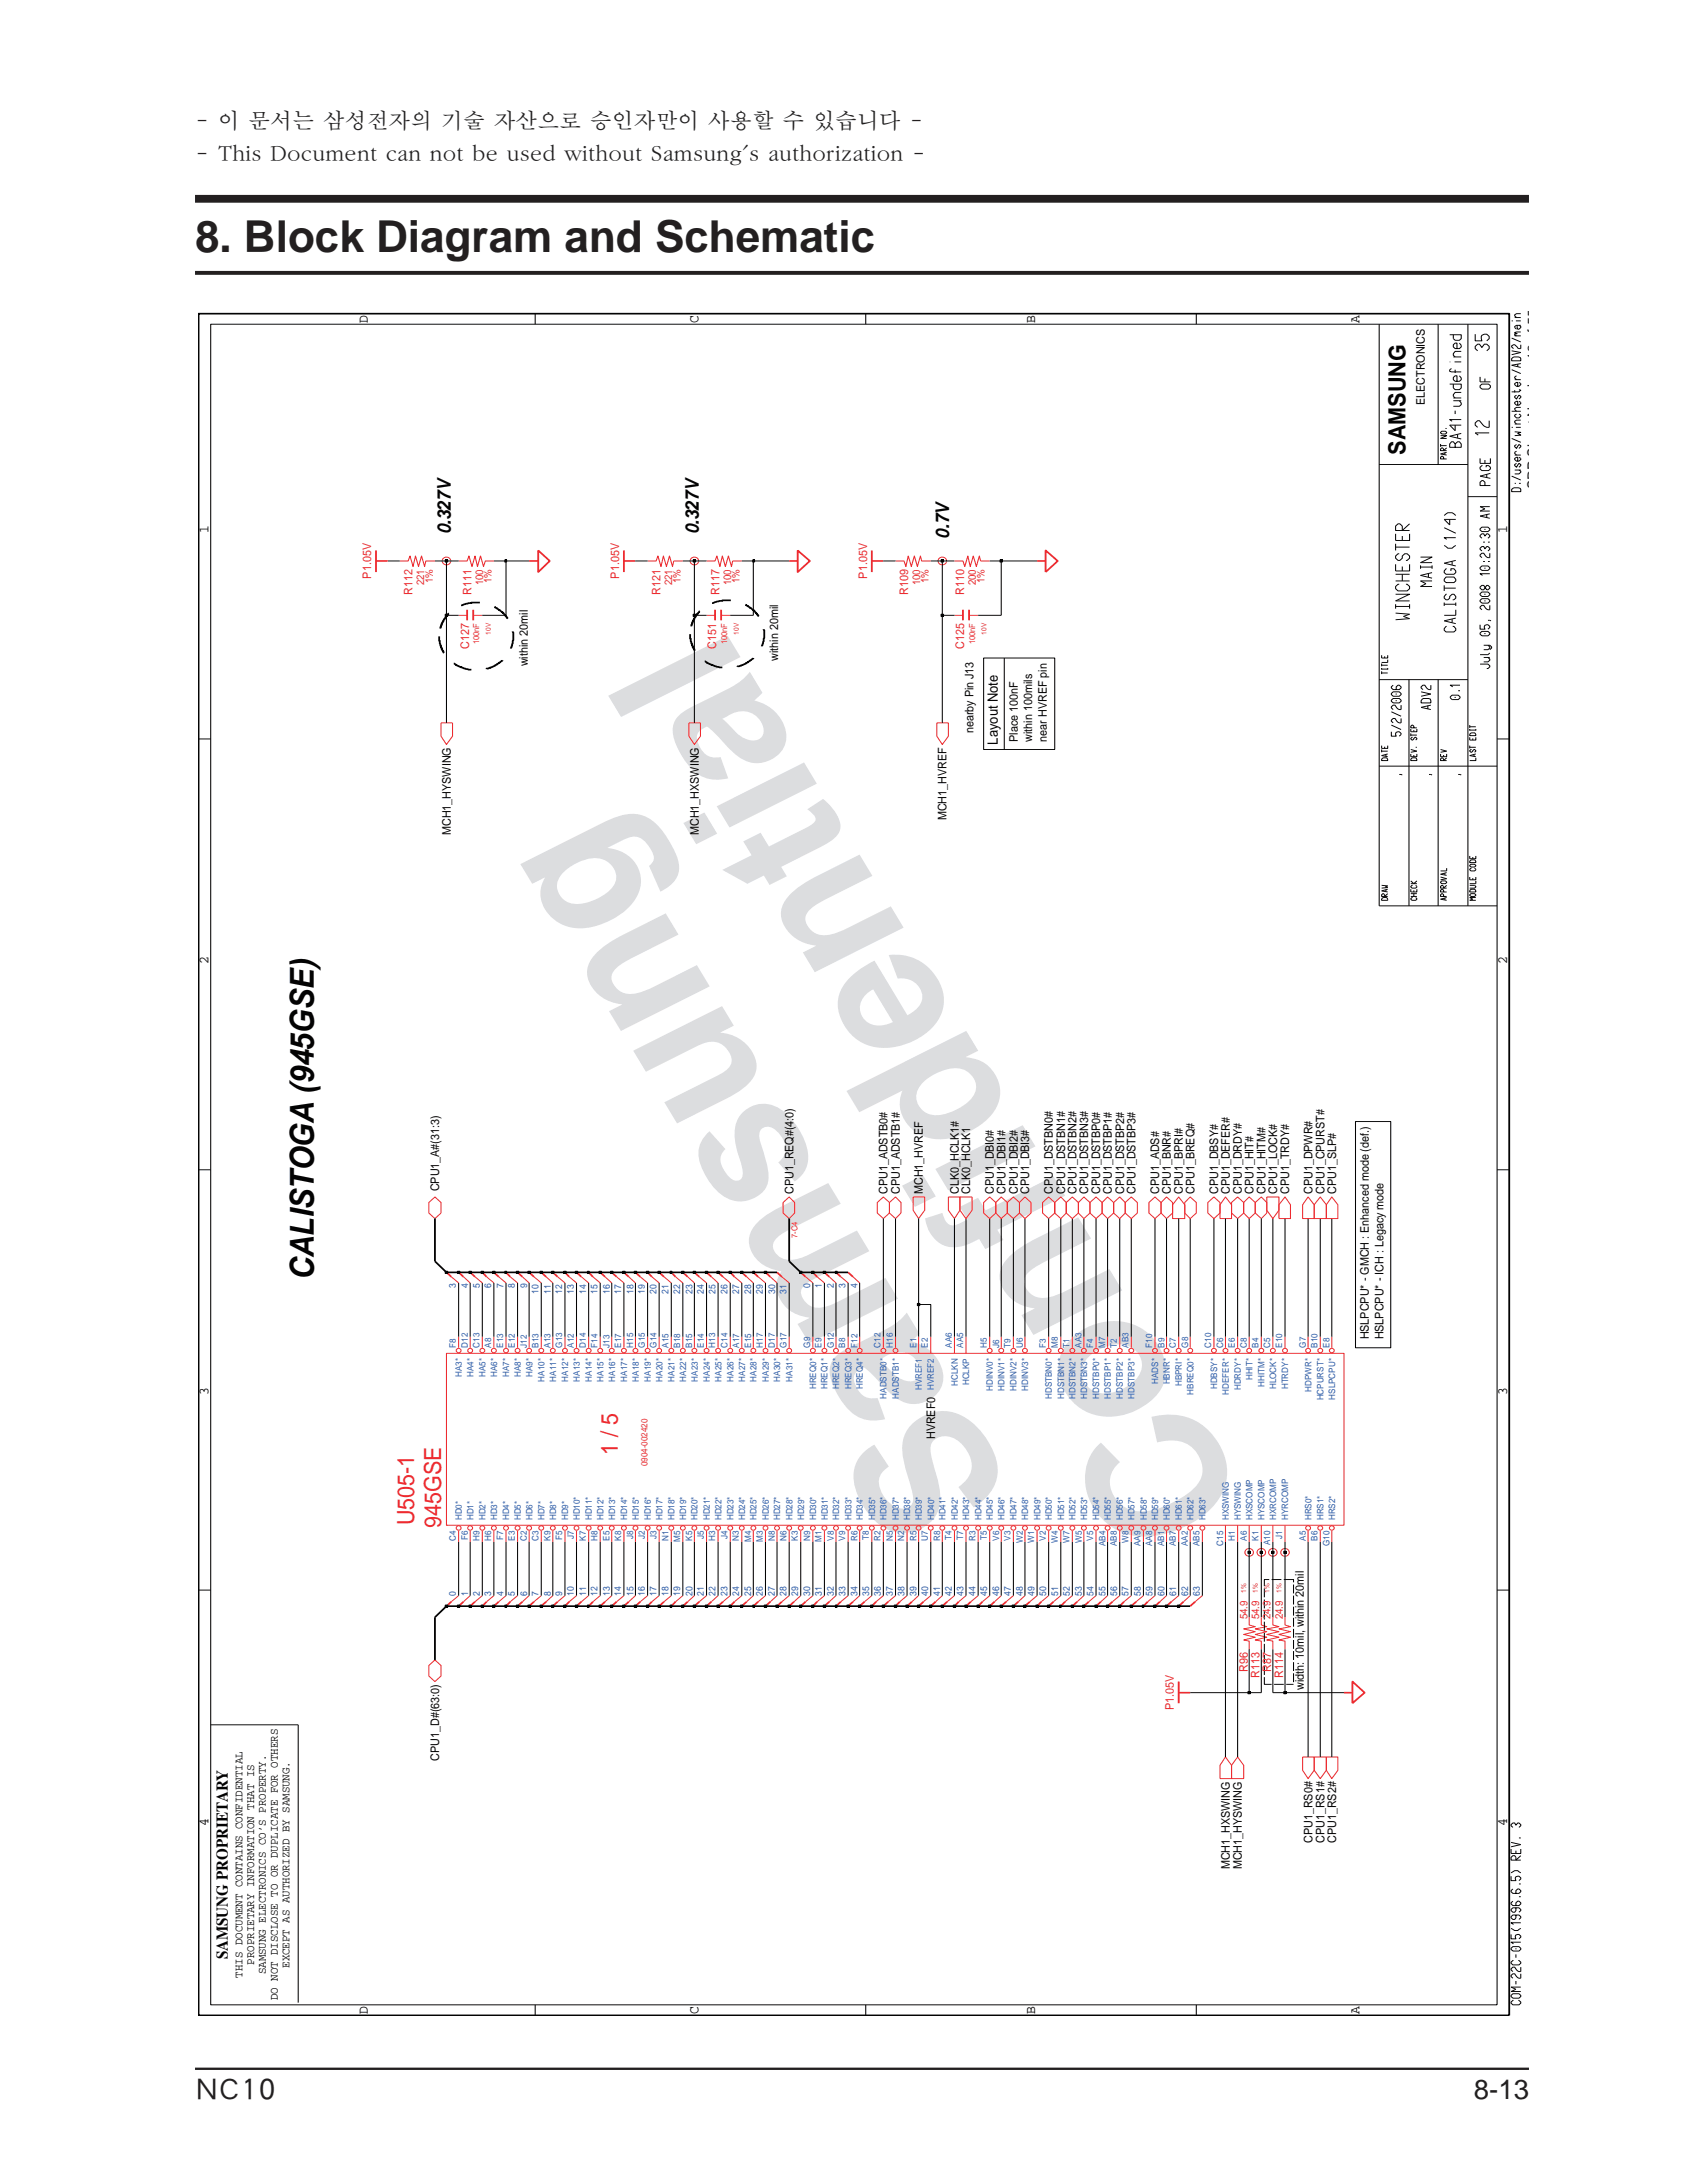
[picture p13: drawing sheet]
<svg xmlns="http://www.w3.org/2000/svg" width="216mm" height="280mm" viewBox="0 0 216 280" stroke-linecap="round" stroke-linejoin="round" font-family="sans-serif">
<defs><g id="words">
<g font-size="23.9" fill="#dcdddf">
<text x="130.2" y="191.6" transform="rotate(-121 130.2 191.6)">Samsung</text>
<text x="160.3" y="192.7" transform="rotate(-121 160.3 192.7)">Confidential</text>
</g>
<text font-size="5.6" fill="#231f20" x="25" y="32.3">8. Block Diagram and Schematic</text>
<text font-size="4.2" fill="#030303" x="40.2" y="164.2" transform="rotate(-90 40.2 164.2)">CALISTOGA (945GSE)</text>
<g font-size="3.5" fill="#231f20">
<text x="25" y="269">NC10</text>
<text x="188.9" y="269.2">8-13</text>
</g>
<text font-size="3" fill="#030303" x="180.2" y="58.3" transform="rotate(-90 180.2 58.3)">SAMSUNG</text>
<g font-size="3" fill="#ee292e">
<text x="79.2" y="186.7" transform="rotate(-90 79.2 186.7)">1 / 5</text>
<text x="53.1" y="195.6" transform="rotate(-90 53.1 195.6)">U505-1</text>
<text x="56.5" y="196" transform="rotate(-90 56.5 196)">945GSE</text>
</g>
<g font-size="2.8" fill="#231f20">
<text x="25" y="16.3">- 이 문서는 삼성전자의 기술 자산으로 승인자만이 사용할 수 있습니다 -</text>
<text x="25" y="20.5">- This Document can not be used without Samsung's authorization -</text>
</g>
<g font-size="2.4" fill="#030303">
<text x="57.8" y="68.6" transform="rotate(-90 57.8 68.6)">0.327V</text>
<text x="89.6" y="68.6" transform="rotate(-90 89.6 68.6)">0.327V</text>
<text x="121.7" y="69.1" transform="rotate(-90 121.7 69.1)">0.7V</text>
</g>
<text font-size="2.1" fill="#030303" x="29.2" y="251.3" transform="rotate(-90 29.2 251.3)">SAMSUNG PROPRIETARY</text>
<text font-size="1.9" fill="#231f20" x="197.2" y="62.7" transform="rotate(-90 197.2 62.7)">SRP Sheet Number: 13 of 55</text>
<g font-size="1.8" fill="#030303">
<text x="47.2" y="41.4" transform="rotate(-90 47.2 41.4)">D</text>
<text x="89.5" y="41.4" transform="rotate(-90 89.5 41.4)">C</text>
<text x="132.7" y="41.4" transform="rotate(-90 132.7 41.4)">B</text>
<text x="174.3" y="41.4" transform="rotate(-90 174.3 41.4)">A</text>
<text x="26.7" y="68.3" transform="rotate(-90 26.7 68.3)">1</text>
<text x="193.2" y="68.3" transform="rotate(-90 193.2 68.3)">1</text>
<text x="127.9" y="95.5" transform="rotate(-90 127.9 95.5)">Layout Note</text>
<text x="26.7" y="123.6" transform="rotate(-90 26.7 123.6)">2</text>
<text x="193.2" y="123.6" transform="rotate(-90 193.2 123.6)">2</text>
<text x="26.7" y="178.9" transform="rotate(-90 26.7 178.9)">3</text>
<text x="193.2" y="178.9" transform="rotate(-90 193.2 178.9)">3</text>
<text x="26.7" y="234.2" transform="rotate(-90 26.7 234.2)">4</text>
<text x="193.2" y="234.2" transform="rotate(-90 193.2 234.2)">4</text>
<text x="47.2" y="258.4" transform="rotate(-90 47.2 258.4)">D</text>
<text x="89.5" y="258.4" transform="rotate(-90 89.5 258.4)">C</text>
<text x="132.7" y="258.4" transform="rotate(-90 132.7 258.4)">B</text>
<text x="174.3" y="258.4" transform="rotate(-90 174.3 258.4)">A</text>
</g>
<g font-size="1.5" fill="#030303">
<text x="182.6" y="52" transform="rotate(-90 182.6 52)">ELECTRONICS</text>
<text x="67.7" y="85.5" transform="rotate(-90 67.7 85.5)">within 20mil</text>
<text x="99.8" y="84.8" transform="rotate(-90 99.8 84.8)">within 20mil</text>
<text x="124.8" y="94.1" transform="rotate(-90 124.8 94.1)">nearby Pin J13</text>
<text x="130.5" y="95.1" transform="rotate(-90 130.5 95.1)">Place 100nF</text>
<text x="132.3" y="95.1" transform="rotate(-90 132.3 95.1)">within 100mils</text>
<text x="134.2" y="95.1" transform="rotate(-90 134.2 95.1)">near HVREF pin</text>
<text x="57.8" y="107.1" transform="rotate(-90 57.8 107.1)">MCH1_HYSWING</text>
<text x="89.6" y="107.1" transform="rotate(-90 89.6 107.1)">MCH1_HXSWING</text>
<text x="121.3" y="105.2" transform="rotate(-90 121.3 105.2)">MCH1_HVREF</text>
<text x="56.3" y="152.8" transform="rotate(-90 56.3 152.8)">CPU1_A#(31:3)</text>
<text x="101.7" y="153.2" transform="rotate(-90 101.7 153.2)">CPU1_REQ#(4:0)</text>
<text x="113.8" y="153.2" transform="rotate(-90 113.8 153.2)">CPU1_ADSTB0#</text>
<text x="115.3" y="153.2" transform="rotate(-90 115.3 153.2)">CPU1_ADSTB1#</text>
<text x="118.3" y="153.2" transform="rotate(-90 118.3 153.2)">MCH1_HVREF</text>
<text x="122.9" y="153.2" transform="rotate(-90 122.9 153.2)">CLK0_HCLK1#</text>
<text x="124.4" y="153.2" transform="rotate(-90 124.4 153.2)">CLK0_HCLK1</text>
<text x="127.4" y="153.2" transform="rotate(-90 127.4 153.2)">CPU1_DBI0#</text>
<text x="128.9" y="153.2" transform="rotate(-90 128.9 153.2)">CPU1_DBI1#</text>
<text x="130.5" y="153.2" transform="rotate(-90 130.5 153.2)">CPU1_DBI2#</text>
<text x="131.9" y="153.2" transform="rotate(-90 131.9 153.2)">CPU1_DBI3#</text>
<text x="135" y="153.2" transform="rotate(-90 135 153.2)">CPU1_DSTBN0#</text>
<text x="136.5" y="153.2" transform="rotate(-90 136.5 153.2)">CPU1_DSTBN1#</text>
<text x="138" y="153.2" transform="rotate(-90 138 153.2)">CPU1_DSTBN2#</text>
<text x="139.5" y="153.2" transform="rotate(-90 139.5 153.2)">CPU1_DSTBN3#</text>
<text x="141.1" y="153.2" transform="rotate(-90 141.1 153.2)">CPU1_DSTBP0#</text>
<text x="142.5" y="153.2" transform="rotate(-90 142.5 153.2)">CPU1_DSTBP1#</text>
<text x="144.1" y="153.2" transform="rotate(-90 144.1 153.2)">CPU1_DSTBP2#</text>
<text x="145.6" y="153.2" transform="rotate(-90 145.6 153.2)">CPU1_DSTBP3#</text>
<text x="148.6" y="153.2" transform="rotate(-90 148.6 153.2)">CPU1_ADS#</text>
<text x="150.1" y="153.2" transform="rotate(-90 150.1 153.2)">CPU1_BNR#</text>
<text x="151.6" y="153.2" transform="rotate(-90 151.6 153.2)">CPU1_BPRI#</text>
<text x="153.1" y="153.2" transform="rotate(-90 153.1 153.2)">CPU1_BREQ#</text>
<text x="156.2" y="153.2" transform="rotate(-90 156.2 153.2)">CPU1_DBSY#</text>
<text x="157.6" y="153.2" transform="rotate(-90 157.6 153.2)">CPU1_DEFER#</text>
<text x="159.2" y="153.2" transform="rotate(-90 159.2 153.2)">CPU1_DRDY#</text>
<text x="160.7" y="153.2" transform="rotate(-90 160.7 153.2)">CPU1_HIT#</text>
<text x="162.2" y="153.2" transform="rotate(-90 162.2 153.2)">CPU1_HITM#</text>
<text x="163.7" y="153.2" transform="rotate(-90 163.7 153.2)">CPU1_LOCK#</text>
<text x="165.3" y="153.2" transform="rotate(-90 165.3 153.2)">CPU1_TRDY#</text>
<text x="168.2" y="153.2" transform="rotate(-90 168.2 153.2)">CPU1_DPWR#</text>
<text x="169.8" y="153.2" transform="rotate(-90 169.8 153.2)">CPU1_CPURST#</text>
<text x="171.3" y="153.2" transform="rotate(-90 171.3 153.2)">CPU1_SLP#</text>
<text x="175.5" y="171.8" transform="rotate(-90 175.5 171.8)">HSLPCPU* - GMCH : Enhanced mode (def.)</text>
<text x="177.4" y="171.8" transform="rotate(-90 177.4 171.8)">HSLPCPU* - ICH : Legacy mode</text>
<text x="119.9" y="184.6" transform="rotate(-90 119.9 184.6)">HVREF0</text>
<text x="167.1" y="216.8" transform="rotate(-90 167.1 216.8)">width: 10mil, within 20mil</text>
<text x="56.3" y="225.9" transform="rotate(-90 56.3 225.9)">CPU1_D#(63:0)</text>
<text x="157.6" y="239.8" transform="rotate(-90 157.6 239.8)">MCH1_HXSWING</text>
<text x="159.2" y="239.8" transform="rotate(-90 159.2 239.8)">MCH1_HYSWING</text>
<text x="168.2" y="236.4" transform="rotate(-90 168.2 236.4)">CPU1_RS0#</text>
<text x="169.8" y="236.4" transform="rotate(-90 169.8 236.4)">CPU1_RS1#</text>
<text x="171.3" y="236.4" transform="rotate(-90 171.3 236.4)">CPU1_RS2#</text>
<text x="31.1" y="253.7" transform="rotate(-90 31.1 253.7)">THIS DOCUMENT CONTAINS CONFIDENTIAL</text>
<text x="32.6" y="252" transform="rotate(-90 32.6 252)">PROPRIETARY INFORMATION THAT IS</text>
<text x="34.1" y="253.2" transform="rotate(-90 34.1 253.2)">SAMSUNG ELECTRONICS CO’S PROPERTY.</text>
<text x="35.6" y="256.6" transform="rotate(-90 35.6 256.6)">DO NOT DISCLOSE TO OR DUPLICATE FOR OTHERS</text>
<text x="37.1" y="252.4" transform="rotate(-90 37.1 252.4)">EXCEPT AS AUTHORIZED BY SAMSUNG.</text>
</g>
<g font-size="1.5" fill="#ee292e">
<text x="47.6" y="74.2" transform="rotate(-90 47.6 74.2)">P1.05V</text>
<text x="52.9" y="76.3" transform="rotate(-90 52.9 76.3)">R112</text>
<text x="60.4" y="76.3" transform="rotate(-90 60.4 76.3)">R111</text>
<text x="79.4" y="74.2" transform="rotate(-90 79.4 74.2)">P1.05V</text>
<text x="84.7" y="76.3" transform="rotate(-90 84.7 76.3)">R121</text>
<text x="92.2" y="76.3" transform="rotate(-90 92.2 76.3)">R117</text>
<text x="111.1" y="74.2" transform="rotate(-90 111.1 74.2)">P1.05V</text>
<text x="116.4" y="76.3" transform="rotate(-90 116.4 76.3)">R109</text>
<text x="123.6" y="76.3" transform="rotate(-90 123.6 76.3)">R110</text>
<text x="60.1" y="83.2" transform="rotate(-90 60.1 83.2)">C127</text>
<text x="91.8" y="83.2" transform="rotate(-90 91.8 83.2)">C151</text>
<text x="123.6" y="83.2" transform="rotate(-90 123.6 83.2)">C125</text>
<text x="160" y="214.4" transform="rotate(-90 160 214.4)">R96</text>
<text x="161.5" y="215.2" transform="rotate(-90 161.5 215.2)">R113</text>
<text x="162.9" y="214.4" transform="rotate(-90 162.9 214.4)">R87</text>
<text x="164.5" y="215.2" transform="rotate(-90 164.5 215.2)">R114</text>
<text x="150.5" y="219.4" transform="rotate(-90 150.5 219.4)">P1.05V</text>
</g>
<g font-size="1.4" fill="#ee292e">
<text x="54.4" y="75.1" transform="rotate(-90 54.4 75.1)">221</text>
<text x="55.5" y="74.8" transform="rotate(-90 55.5 74.8)">1%</text>
<text x="61.9" y="75.1" transform="rotate(-90 61.9 75.1)">100</text>
<text x="63" y="74.8" transform="rotate(-90 63 74.8)">1%</text>
<text x="86.2" y="75.1" transform="rotate(-90 86.2 75.1)">221</text>
<text x="87.3" y="74.8" transform="rotate(-90 87.3 74.8)">1%</text>
<text x="93.7" y="75.1" transform="rotate(-90 93.7 75.1)">100</text>
<text x="94.8" y="74.8" transform="rotate(-90 94.8 74.8)">1%</text>
<text x="117.9" y="75.1" transform="rotate(-90 117.9 75.1)">100</text>
<text x="119" y="74.8" transform="rotate(-90 119 74.8)">1%</text>
<text x="125.1" y="75.1" transform="rotate(-90 125.1 75.1)">200</text>
<text x="126.2" y="74.8" transform="rotate(-90 126.2 74.8)">1%</text>
<text x="159.9" y="207.7" transform="rotate(-90 159.9 207.7)">54.9</text>
<text x="161.4" y="207.7" transform="rotate(-90 161.4 207.7)">54.9</text>
<text x="162.9" y="207.7" transform="rotate(-90 162.9 207.7)">24.9</text>
<text x="164.4" y="207.7" transform="rotate(-90 164.4 207.7)">24.9</text>
</g>
<g font-size="1.2" fill="#2859a8">
<text x="58.5" y="165.3" transform="rotate(-90 58.5 165.3)">3</text>
<text x="60" y="165.3" transform="rotate(-90 60 165.3)">4</text>
<text x="61.5" y="165.3" transform="rotate(-90 61.5 165.3)">5</text>
<text x="63" y="165.3" transform="rotate(-90 63 165.3)">6</text>
<text x="64.5" y="165.3" transform="rotate(-90 64.5 165.3)">7</text>
<text x="66" y="165.3" transform="rotate(-90 66 165.3)">8</text>
<text x="67.6" y="165.3" transform="rotate(-90 67.6 165.3)">9</text>
<text x="69" y="166" transform="rotate(-90 69 166)">10</text>
<text x="70.6" y="166" transform="rotate(-90 70.6 166)">11</text>
<text x="72.1" y="166" transform="rotate(-90 72.1 166)">12</text>
<text x="73.6" y="166" transform="rotate(-90 73.6 166)">13</text>
<text x="75.1" y="166" transform="rotate(-90 75.1 166)">14</text>
<text x="76.6" y="166" transform="rotate(-90 76.6 166)">15</text>
<text x="78.2" y="166" transform="rotate(-90 78.2 166)">16</text>
<text x="79.6" y="166" transform="rotate(-90 79.6 166)">17</text>
<text x="81.2" y="166" transform="rotate(-90 81.2 166)">18</text>
<text x="82.7" y="166" transform="rotate(-90 82.7 166)">19</text>
<text x="84.2" y="166" transform="rotate(-90 84.2 166)">20</text>
<text x="85.7" y="166" transform="rotate(-90 85.7 166)">21</text>
<text x="87.2" y="166" transform="rotate(-90 87.2 166)">22</text>
<text x="88.8" y="166" transform="rotate(-90 88.8 166)">23</text>
<text x="90.2" y="166" transform="rotate(-90 90.2 166)">24</text>
<text x="91.7" y="166" transform="rotate(-90 91.7 166)">25</text>
<text x="93.3" y="166" transform="rotate(-90 93.3 166)">26</text>
<text x="94.8" y="166" transform="rotate(-90 94.8 166)">27</text>
<text x="96.3" y="166" transform="rotate(-90 96.3 166)">28</text>
<text x="97.8" y="166" transform="rotate(-90 97.8 166)">29</text>
<text x="99.3" y="166" transform="rotate(-90 99.3 166)">30</text>
<text x="100.8" y="166" transform="rotate(-90 100.8 166)">31</text>
<text x="103.9" y="165.2" transform="rotate(-90 103.9 165.2)">0</text>
<text x="105.3" y="165.2" transform="rotate(-90 105.3 165.2)">1</text>
<text x="106.9" y="165.2" transform="rotate(-90 106.9 165.2)">2</text>
<text x="108.4" y="165.2" transform="rotate(-90 108.4 165.2)">3</text>
<text x="109.9" y="165.2" transform="rotate(-90 109.9 165.2)">4</text>
<text x="58.5" y="204.7" transform="rotate(-90 58.5 204.7)">0</text>
<text x="60" y="204.7" transform="rotate(-90 60 204.7)">1</text>
<text x="61.5" y="204.7" transform="rotate(-90 61.5 204.7)">2</text>
<text x="63" y="204.7" transform="rotate(-90 63 204.7)">3</text>
<text x="64.5" y="204.7" transform="rotate(-90 64.5 204.7)">4</text>
<text x="66" y="204.7" transform="rotate(-90 66 204.7)">5</text>
<text x="67.6" y="204.7" transform="rotate(-90 67.6 204.7)">6</text>
<text x="69" y="204.7" transform="rotate(-90 69 204.7)">7</text>
<text x="70.6" y="204.7" transform="rotate(-90 70.6 204.7)">8</text>
<text x="72.1" y="204.7" transform="rotate(-90 72.1 204.7)">9</text>
<text x="73.6" y="204.7" transform="rotate(-90 73.6 204.7)">10</text>
<text x="75.1" y="204.7" transform="rotate(-90 75.1 204.7)">11</text>
<text x="76.6" y="204.7" transform="rotate(-90 76.6 204.7)">12</text>
<text x="78.2" y="204.7" transform="rotate(-90 78.2 204.7)">13</text>
<text x="79.6" y="204.7" transform="rotate(-90 79.6 204.7)">14</text>
<text x="81.2" y="204.7" transform="rotate(-90 81.2 204.7)">15</text>
<text x="82.7" y="204.7" transform="rotate(-90 82.7 204.7)">16</text>
<text x="84.2" y="204.7" transform="rotate(-90 84.2 204.7)">17</text>
<text x="85.7" y="204.7" transform="rotate(-90 85.7 204.7)">18</text>
<text x="87.2" y="204.7" transform="rotate(-90 87.2 204.7)">19</text>
<text x="88.8" y="204.7" transform="rotate(-90 88.8 204.7)">20</text>
<text x="90.2" y="204.7" transform="rotate(-90 90.2 204.7)">21</text>
<text x="91.7" y="204.7" transform="rotate(-90 91.7 204.7)">22</text>
<text x="93.3" y="204.7" transform="rotate(-90 93.3 204.7)">23</text>
<text x="94.8" y="204.7" transform="rotate(-90 94.8 204.7)">24</text>
<text x="96.3" y="204.7" transform="rotate(-90 96.3 204.7)">25</text>
<text x="97.8" y="204.7" transform="rotate(-90 97.8 204.7)">26</text>
<text x="99.3" y="204.7" transform="rotate(-90 99.3 204.7)">27</text>
<text x="100.8" y="204.7" transform="rotate(-90 100.8 204.7)">28</text>
<text x="102.3" y="204.7" transform="rotate(-90 102.3 204.7)">29</text>
<text x="103.9" y="204.7" transform="rotate(-90 103.9 204.7)">30</text>
<text x="105.3" y="204.7" transform="rotate(-90 105.3 204.7)">31</text>
<text x="106.9" y="204.7" transform="rotate(-90 106.9 204.7)">32</text>
<text x="108.4" y="204.7" transform="rotate(-90 108.4 204.7)">33</text>
<text x="109.9" y="204.7" transform="rotate(-90 109.9 204.7)">34</text>
<text x="111.4" y="204.7" transform="rotate(-90 111.4 204.7)">35</text>
<text x="112.9" y="204.7" transform="rotate(-90 112.9 204.7)">36</text>
<text x="114.5" y="204.7" transform="rotate(-90 114.5 204.7)">37</text>
<text x="115.9" y="204.7" transform="rotate(-90 115.9 204.7)">38</text>
<text x="117.5" y="204.7" transform="rotate(-90 117.5 204.7)">39</text>
<text x="119" y="204.7" transform="rotate(-90 119 204.7)">40</text>
<text x="120.5" y="204.7" transform="rotate(-90 120.5 204.7)">41</text>
<text x="122" y="204.7" transform="rotate(-90 122 204.7)">42</text>
<text x="123.5" y="204.7" transform="rotate(-90 123.5 204.7)">43</text>
<text x="125.1" y="204.7" transform="rotate(-90 125.1 204.7)">44</text>
<text x="126.5" y="204.7" transform="rotate(-90 126.5 204.7)">45</text>
<text x="128.1" y="204.7" transform="rotate(-90 128.1 204.7)">46</text>
<text x="129.6" y="204.7" transform="rotate(-90 129.6 204.7)">47</text>
<text x="131.1" y="204.7" transform="rotate(-90 131.1 204.7)">48</text>
<text x="132.6" y="204.7" transform="rotate(-90 132.6 204.7)">49</text>
<text x="134.1" y="204.7" transform="rotate(-90 134.1 204.7)">50</text>
<text x="135.6" y="204.7" transform="rotate(-90 135.6 204.7)">51</text>
<text x="137.1" y="204.7" transform="rotate(-90 137.1 204.7)">52</text>
<text x="138.7" y="204.7" transform="rotate(-90 138.7 204.7)">53</text>
<text x="140.2" y="204.7" transform="rotate(-90 140.2 204.7)">54</text>
<text x="141.7" y="204.7" transform="rotate(-90 141.7 204.7)">55</text>
<text x="143.2" y="204.7" transform="rotate(-90 143.2 204.7)">56</text>
<text x="144.7" y="204.7" transform="rotate(-90 144.7 204.7)">57</text>
<text x="146.2" y="204.7" transform="rotate(-90 146.2 204.7)">58</text>
<text x="147.7" y="204.7" transform="rotate(-90 147.7 204.7)">59</text>
<text x="149.3" y="204.7" transform="rotate(-90 149.3 204.7)">60</text>
<text x="150.8" y="204.7" transform="rotate(-90 150.8 204.7)">61</text>
<text x="152.3" y="204.7" transform="rotate(-90 152.3 204.7)">62</text>
<text x="153.8" y="204.7" transform="rotate(-90 153.8 204.7)">63</text>
</g>
<g font-size="1.1" fill="#ee292e">
<text x="61.4" y="82.7" transform="rotate(-90 61.4 82.7)">100nF</text>
<text x="93.2" y="82.7" transform="rotate(-90 93.2 82.7)">100nF</text>
<text x="125" y="82.7" transform="rotate(-90 125 82.7)">100nF</text>
<text x="102.3" y="158.8" transform="rotate(-90 102.3 158.8)">7-C4</text>
<text x="83" y="188.1" transform="rotate(-90 83 188.1)">0904-002420</text>
</g>
<g font-size="1.1" fill="#2859a8">
<text x="58.4" y="172.9" transform="rotate(-90 58.4 172.9)">F8</text>
<text x="60" y="172.9" transform="rotate(-90 60 172.9)">D12</text>
<text x="61.5" y="172.9" transform="rotate(-90 61.5 172.9)">C13</text>
<text x="63" y="172.9" transform="rotate(-90 63 172.9)">A8</text>
<text x="64.5" y="172.9" transform="rotate(-90 64.5 172.9)">E13</text>
<text x="66" y="172.9" transform="rotate(-90 66 172.9)">E12</text>
<text x="67.5" y="172.9" transform="rotate(-90 67.5 172.9)">J12</text>
<text x="69" y="172.9" transform="rotate(-90 69 172.9)">B13</text>
<text x="70.6" y="172.9" transform="rotate(-90 70.6 172.9)">A13</text>
<text x="72.1" y="172.9" transform="rotate(-90 72.1 172.9)">G13</text>
<text x="73.5" y="172.9" transform="rotate(-90 73.5 172.9)">A12</text>
<text x="75.1" y="172.9" transform="rotate(-90 75.1 172.9)">D14</text>
<text x="76.6" y="172.9" transform="rotate(-90 76.6 172.9)">F14</text>
<text x="78.1" y="172.9" transform="rotate(-90 78.1 172.9)">J13</text>
<text x="79.6" y="172.9" transform="rotate(-90 79.6 172.9)">E17</text>
<text x="81.2" y="172.9" transform="rotate(-90 81.2 172.9)">H15</text>
<text x="82.7" y="172.9" transform="rotate(-90 82.7 172.9)">G15</text>
<text x="84.1" y="172.9" transform="rotate(-90 84.1 172.9)">G14</text>
<text x="85.7" y="172.9" transform="rotate(-90 85.7 172.9)">A15</text>
<text x="87.2" y="172.9" transform="rotate(-90 87.2 172.9)">B18</text>
<text x="88.7" y="172.9" transform="rotate(-90 88.7 172.9)">B15</text>
<text x="90.2" y="172.9" transform="rotate(-90 90.2 172.9)">E14</text>
<text x="91.7" y="172.9" transform="rotate(-90 91.7 172.9)">H13</text>
<text x="93.3" y="172.9" transform="rotate(-90 93.3 172.9)">C14</text>
<text x="94.7" y="172.9" transform="rotate(-90 94.7 172.9)">A17</text>
<text x="96.3" y="172.9" transform="rotate(-90 96.3 172.9)">E15</text>
<text x="97.8" y="172.9" transform="rotate(-90 97.8 172.9)">H17</text>
<text x="99.3" y="172.9" transform="rotate(-90 99.3 172.9)">D17</text>
<text x="100.8" y="172.9" transform="rotate(-90 100.8 172.9)">G17</text>
<text x="103.8" y="172.9" transform="rotate(-90 103.8 172.9)">G9</text>
<text x="105.3" y="172.9" transform="rotate(-90 105.3 172.9)">E9</text>
<text x="106.9" y="172.9" transform="rotate(-90 106.9 172.9)">G12</text>
<text x="108.4" y="172.9" transform="rotate(-90 108.4 172.9)">B8</text>
<text x="109.9" y="172.9" transform="rotate(-90 109.9 172.9)">F12</text>
<text x="112.9" y="172.9" transform="rotate(-90 112.9 172.9)">C12</text>
<text x="114.4" y="172.9" transform="rotate(-90 114.4 172.9)">H16</text>
<text x="117.5" y="172.9" transform="rotate(-90 117.5 172.9)">E1</text>
<text x="118.9" y="172.9" transform="rotate(-90 118.9 172.9)">E2</text>
<text x="122" y="172.9" transform="rotate(-90 122 172.9)">AA6</text>
<text x="123.5" y="172.9" transform="rotate(-90 123.5 172.9)">AA5</text>
<text x="126.5" y="172.9" transform="rotate(-90 126.5 172.9)">H5</text>
<text x="128.1" y="172.9" transform="rotate(-90 128.1 172.9)">J6</text>
<text x="129.5" y="172.9" transform="rotate(-90 129.5 172.9)">T9</text>
<text x="131.1" y="172.9" transform="rotate(-90 131.1 172.9)">U6</text>
<text x="134.1" y="172.9" transform="rotate(-90 134.1 172.9)">F3</text>
<text x="135.6" y="172.9" transform="rotate(-90 135.6 172.9)">M8</text>
<text x="137.1" y="172.9" transform="rotate(-90 137.1 172.9)">T1</text>
<text x="138.7" y="172.9" transform="rotate(-90 138.7 172.9)">AA3</text>
<text x="140.1" y="172.9" transform="rotate(-90 140.1 172.9)">F4</text>
<text x="141.7" y="172.9" transform="rotate(-90 141.7 172.9)">M7</text>
<text x="143.2" y="172.9" transform="rotate(-90 143.2 172.9)">T2</text>
<text x="144.7" y="172.9" transform="rotate(-90 144.7 172.9)">AB3</text>
<text x="147.7" y="172.9" transform="rotate(-90 147.7 172.9)">F10</text>
<text x="149.3" y="172.9" transform="rotate(-90 149.3 172.9)">B9</text>
<text x="150.7" y="172.9" transform="rotate(-90 150.7 172.9)">C7</text>
<text x="152.3" y="172.9" transform="rotate(-90 152.3 172.9)">G8</text>
<text x="155.2" y="172.9" transform="rotate(-90 155.2 172.9)">C10</text>
<text x="156.8" y="172.9" transform="rotate(-90 156.8 172.9)">C6</text>
<text x="158.3" y="172.9" transform="rotate(-90 158.3 172.9)">E6</text>
<text x="159.8" y="172.9" transform="rotate(-90 159.8 172.9)">C8</text>
<text x="161.3" y="172.9" transform="rotate(-90 161.3 172.9)">B4</text>
<text x="162.8" y="172.9" transform="rotate(-90 162.8 172.9)">C5</text>
<text x="164.4" y="172.9" transform="rotate(-90 164.4 172.9)">E10</text>
<text x="167.4" y="172.9" transform="rotate(-90 167.4 172.9)">G7</text>
<text x="168.9" y="172.9" transform="rotate(-90 168.9 172.9)">B10</text>
<text x="170.4" y="172.9" transform="rotate(-90 170.4 172.9)">E8</text>
<text x="59.2" y="176.6" transform="rotate(-90 59.2 176.6)">HA3*</text>
<text x="60.7" y="176.6" transform="rotate(-90 60.7 176.6)">HA4*</text>
<text x="62.3" y="176.6" transform="rotate(-90 62.3 176.6)">HA5*</text>
<text x="63.7" y="176.6" transform="rotate(-90 63.7 176.6)">HA6*</text>
<text x="65.3" y="176.6" transform="rotate(-90 65.3 176.6)">HA7*</text>
<text x="66.8" y="176.6" transform="rotate(-90 66.8 176.6)">HA8*</text>
<text x="68.2" y="176.6" transform="rotate(-90 68.2 176.6)">HA9*</text>
<text x="69.8" y="177.2" transform="rotate(-90 69.8 177.2)">HA10*</text>
<text x="71.3" y="177.2" transform="rotate(-90 71.3 177.2)">HA11*</text>
<text x="72.8" y="177.2" transform="rotate(-90 72.8 177.2)">HA12*</text>
<text x="74.3" y="177.2" transform="rotate(-90 74.3 177.2)">HA13*</text>
<text x="75.9" y="177.2" transform="rotate(-90 75.9 177.2)">HA14*</text>
<text x="77.4" y="177.2" transform="rotate(-90 77.4 177.2)">HA15*</text>
<text x="78.8" y="177.2" transform="rotate(-90 78.8 177.2)">HA16*</text>
<text x="80.4" y="177.2" transform="rotate(-90 80.4 177.2)">HA17*</text>
<text x="81.9" y="177.2" transform="rotate(-90 81.9 177.2)">HA18*</text>
<text x="83.4" y="177.2" transform="rotate(-90 83.4 177.2)">HA19*</text>
<text x="84.9" y="177.2" transform="rotate(-90 84.9 177.2)">HA20*</text>
<text x="86.5" y="177.2" transform="rotate(-90 86.5 177.2)">HA21*</text>
<text x="88" y="177.2" transform="rotate(-90 88 177.2)">HA22*</text>
<text x="89.4" y="177.2" transform="rotate(-90 89.4 177.2)">HA23*</text>
<text x="91" y="177.2" transform="rotate(-90 91 177.2)">HA24*</text>
<text x="92.5" y="177.2" transform="rotate(-90 92.5 177.2)">HA25*</text>
<text x="94" y="177.2" transform="rotate(-90 94 177.2)">HA26*</text>
<text x="95.5" y="177.2" transform="rotate(-90 95.5 177.2)">HA27*</text>
<text x="97" y="177.2" transform="rotate(-90 97 177.2)">HA28*</text>
<text x="98.5" y="177.2" transform="rotate(-90 98.5 177.2)">HA29*</text>
<text x="100" y="177.2" transform="rotate(-90 100 177.2)">HA30*</text>
<text x="101.6" y="177.2" transform="rotate(-90 101.6 177.2)">HA31*</text>
<text x="104.6" y="178.2" transform="rotate(-90 104.6 178.2)">HREQ0*</text>
<text x="106.1" y="178.2" transform="rotate(-90 106.1 178.2)">HREQ1*</text>
<text x="107.6" y="178.2" transform="rotate(-90 107.6 178.2)">HREQ2*</text>
<text x="109.1" y="178.2" transform="rotate(-90 109.1 178.2)">HREQ3*</text>
<text x="110.6" y="178.2" transform="rotate(-90 110.6 178.2)">HREQ4*</text>
<text x="113.7" y="179.4" transform="rotate(-90 113.7 179.4)">HADSTB0*</text>
<text x="115.2" y="179.4" transform="rotate(-90 115.2 179.4)">HADSTB1*</text>
<text x="118.2" y="178.3" transform="rotate(-90 118.2 178.3)">HVREF1</text>
<text x="119.7" y="178.3" transform="rotate(-90 119.7 178.3)">HVREF2</text>
<text x="122.8" y="177.7" transform="rotate(-90 122.8 177.7)">HCLKN</text>
<text x="124.3" y="177.7" transform="rotate(-90 124.3 177.7)">HCLKP</text>
<text x="127.3" y="178.4" transform="rotate(-90 127.3 178.4)">HDINV0*</text>
<text x="128.8" y="178.4" transform="rotate(-90 128.8 178.4)">HDINV1*</text>
<text x="130.3" y="178.4" transform="rotate(-90 130.3 178.4)">HDINV2*</text>
<text x="131.8" y="178.4" transform="rotate(-90 131.8 178.4)">HDINV3*</text>
<text x="134.8" y="179.5" transform="rotate(-90 134.8 179.5)">HDSTBN0*</text>
<text x="136.4" y="179.5" transform="rotate(-90 136.4 179.5)">HDSTBN1*</text>
<text x="137.9" y="179.5" transform="rotate(-90 137.9 179.5)">HDSTBN2*</text>
<text x="139.4" y="179.5" transform="rotate(-90 139.4 179.5)">HDSTBN3*</text>
<text x="140.9" y="179.4" transform="rotate(-90 140.9 179.4)">HDSTBP0*</text>
<text x="142.4" y="179.4" transform="rotate(-90 142.4 179.4)">HDSTBP1*</text>
<text x="144" y="179.4" transform="rotate(-90 144 179.4)">HDSTBP2*</text>
<text x="145.4" y="179.4" transform="rotate(-90 145.4 179.4)">HDSTBP3*</text>
<text x="148.5" y="177.5" transform="rotate(-90 148.5 177.5)">HADS*</text>
<text x="150" y="177.6" transform="rotate(-90 150 177.6)">HBNR*</text>
<text x="151.5" y="177.8" transform="rotate(-90 151.5 177.8)">HBPRI*</text>
<text x="153" y="178.9" transform="rotate(-90 153 178.9)">HBREQ0*</text>
<text x="156" y="178.2" transform="rotate(-90 156 178.2)">HDBSY*</text>
<text x="157.5" y="178.9" transform="rotate(-90 157.5 178.9)">HDEFER*</text>
<text x="159.1" y="178.3" transform="rotate(-90 159.1 178.3)">HDRDY*</text>
<text x="160.5" y="177" transform="rotate(-90 160.5 177)">HHIT*</text>
<text x="162.1" y="177.9" transform="rotate(-90 162.1 177.9)">HHITM*</text>
<text x="163.6" y="178.2" transform="rotate(-90 163.6 178.2)">HLOCK*</text>
<text x="165.1" y="178.2" transform="rotate(-90 165.1 178.2)">HTRDY*</text>
<text x="168.1" y="178.5" transform="rotate(-90 168.1 178.5)">HDPWR*</text>
<text x="169.7" y="179.6" transform="rotate(-90 169.7 179.6)">HCPURST*</text>
<text x="171.1" y="179.5" transform="rotate(-90 171.1 179.5)">HSLPCPU*</text>
<text x="58.4" y="197.7" transform="rotate(-90 58.4 197.7)">C4</text>
<text x="59.2" y="195" transform="rotate(-90 59.2 195)">HD0*</text>
<text x="60" y="197.6" transform="rotate(-90 60 197.6)">F6</text>
<text x="60.7" y="195" transform="rotate(-90 60.7 195)">HD1*</text>
<text x="61.5" y="197.7" transform="rotate(-90 61.5 197.7)">H9</text>
<text x="62.2" y="195" transform="rotate(-90 62.2 195)">HD2*</text>
<text x="63" y="197.7" transform="rotate(-90 63 197.7)">H6</text>
<text x="63.7" y="195" transform="rotate(-90 63.7 195)">HD3*</text>
<text x="64.5" y="197.6" transform="rotate(-90 64.5 197.6)">F7</text>
<text x="65.3" y="195" transform="rotate(-90 65.3 195)">HD4*</text>
<text x="66" y="197.6" transform="rotate(-90 66 197.6)">E3</text>
<text x="66.8" y="195" transform="rotate(-90 66.8 195)">HD5*</text>
<text x="67.5" y="197.7" transform="rotate(-90 67.5 197.7)">C2</text>
<text x="68.2" y="195" transform="rotate(-90 68.2 195)">HD6*</text>
<text x="69" y="197.7" transform="rotate(-90 69 197.7)">C3</text>
<text x="69.8" y="195" transform="rotate(-90 69.8 195)">HD7*</text>
<text x="70.6" y="197.6" transform="rotate(-90 70.6 197.6)">K9</text>
<text x="71.3" y="195" transform="rotate(-90 71.3 195)">HD8*</text>
<text x="72.1" y="197.6" transform="rotate(-90 72.1 197.6)">F5</text>
<text x="72.8" y="195" transform="rotate(-90 72.8 195)">HD9*</text>
<text x="73.5" y="197.4" transform="rotate(-90 73.5 197.4)">J7</text>
<text x="74.3" y="195" transform="rotate(-90 74.3 195)">HD10*</text>
<text x="75.1" y="197.6" transform="rotate(-90 75.1 197.6)">K7</text>
<text x="75.9" y="195" transform="rotate(-90 75.9 195)">HD11*</text>
<text x="76.6" y="197.7" transform="rotate(-90 76.6 197.7)">H8</text>
<text x="77.4" y="195" transform="rotate(-90 77.4 195)">HD12*</text>
<text x="78.1" y="197.6" transform="rotate(-90 78.1 197.6)">E5</text>
<text x="78.8" y="195" transform="rotate(-90 78.8 195)">HD13*</text>
<text x="79.6" y="197.6" transform="rotate(-90 79.6 197.6)">K8</text>
<text x="80.4" y="195" transform="rotate(-90 80.4 195)">HD14*</text>
<text x="81.2" y="197.4" transform="rotate(-90 81.2 197.4)">J8</text>
<text x="81.9" y="195" transform="rotate(-90 81.9 195)">HD15*</text>
<text x="82.7" y="197.4" transform="rotate(-90 82.7 197.4)">J2</text>
<text x="83.4" y="195" transform="rotate(-90 83.4 195)">HD16*</text>
<text x="84.1" y="197.4" transform="rotate(-90 84.1 197.4)">J3</text>
<text x="84.9" y="195" transform="rotate(-90 84.9 195)">HD17*</text>
<text x="85.7" y="197.7" transform="rotate(-90 85.7 197.7)">N1</text>
<text x="86.5" y="195" transform="rotate(-90 86.5 195)">HD18*</text>
<text x="87.2" y="197.8" transform="rotate(-90 87.2 197.8)">M5</text>
<text x="88" y="195" transform="rotate(-90 88 195)">HD19*</text>
<text x="88.7" y="197.6" transform="rotate(-90 88.7 197.6)">K5</text>
<text x="89.4" y="195" transform="rotate(-90 89.4 195)">HD20*</text>
<text x="90.2" y="197.4" transform="rotate(-90 90.2 197.4)">J5</text>
<text x="91" y="195" transform="rotate(-90 91 195)">HD21*</text>
<text x="91.7" y="197.7" transform="rotate(-90 91.7 197.7)">H3</text>
<text x="92.5" y="195" transform="rotate(-90 92.5 195)">HD22*</text>
<text x="93.3" y="197.4" transform="rotate(-90 93.3 197.4)">J4</text>
<text x="94" y="195" transform="rotate(-90 94 195)">HD23*</text>
<text x="94.7" y="197.7" transform="rotate(-90 94.7 197.7)">N3</text>
<text x="95.5" y="195" transform="rotate(-90 95.5 195)">HD24*</text>
<text x="96.3" y="197.8" transform="rotate(-90 96.3 197.8)">M4</text>
<text x="97" y="195" transform="rotate(-90 97 195)">HD25*</text>
<text x="97.8" y="197.8" transform="rotate(-90 97.8 197.8)">M3</text>
<text x="98.5" y="195" transform="rotate(-90 98.5 195)">HD26*</text>
<text x="99.3" y="197.7" transform="rotate(-90 99.3 197.7)">N8</text>
<text x="100" y="195" transform="rotate(-90 100 195)">HD27*</text>
<text x="100.8" y="197.7" transform="rotate(-90 100.8 197.7)">N6</text>
<text x="101.6" y="195" transform="rotate(-90 101.6 195)">HD28*</text>
<text x="102.3" y="197.6" transform="rotate(-90 102.3 197.6)">K3</text>
<text x="103.1" y="195" transform="rotate(-90 103.1 195)">HD29*</text>
<text x="103.8" y="197.7" transform="rotate(-90 103.8 197.7)">N9</text>
<text x="104.6" y="195" transform="rotate(-90 104.6 195)">HD30*</text>
<text x="105.3" y="197.8" transform="rotate(-90 105.3 197.8)">M1</text>
<text x="106.1" y="195" transform="rotate(-90 106.1 195)">HD31*</text>
<text x="106.9" y="197.6" transform="rotate(-90 106.9 197.6)">V8</text>
<text x="107.6" y="195" transform="rotate(-90 107.6 195)">HD32*</text>
<text x="108.4" y="197.6" transform="rotate(-90 108.4 197.6)">V9</text>
<text x="109.1" y="195" transform="rotate(-90 109.1 195)">HD33*</text>
<text x="109.9" y="197.7" transform="rotate(-90 109.9 197.7)">R6</text>
<text x="110.6" y="195" transform="rotate(-90 110.6 195)">HD34*</text>
<text x="111.4" y="197.6" transform="rotate(-90 111.4 197.6)">T8</text>
<text x="112.2" y="195" transform="rotate(-90 112.2 195)">HD35*</text>
<text x="112.9" y="197.7" transform="rotate(-90 112.9 197.7)">R2</text>
<text x="113.7" y="195" transform="rotate(-90 113.7 195)">HD36*</text>
<text x="114.4" y="197.7" transform="rotate(-90 114.4 197.7)">N5</text>
<text x="115.2" y="195" transform="rotate(-90 115.2 195)">HD37*</text>
<text x="115.9" y="197.7" transform="rotate(-90 115.9 197.7)">N2</text>
<text x="116.7" y="195" transform="rotate(-90 116.7 195)">HD38*</text>
<text x="117.5" y="197.7" transform="rotate(-90 117.5 197.7)">R5</text>
<text x="118.2" y="195" transform="rotate(-90 118.2 195)">HD39*</text>
<text x="119" y="197.7" transform="rotate(-90 119 197.7)">U7</text>
<text x="119.7" y="195" transform="rotate(-90 119.7 195)">HD40*</text>
<text x="120.5" y="197.7" transform="rotate(-90 120.5 197.7)">R8</text>
<text x="121.2" y="195" transform="rotate(-90 121.2 195)">HD41*</text>
<text x="122" y="197.6" transform="rotate(-90 122 197.6)">T4</text>
<text x="122.8" y="195" transform="rotate(-90 122.8 195)">HD42*</text>
<text x="123.5" y="197.6" transform="rotate(-90 123.5 197.6)">T7</text>
<text x="124.2" y="195" transform="rotate(-90 124.2 195)">HD43*</text>
<text x="125" y="197.7" transform="rotate(-90 125 197.7)">R3</text>
<text x="125.8" y="195" transform="rotate(-90 125.8 195)">HD44*</text>
<text x="126.5" y="197.6" transform="rotate(-90 126.5 197.6)">T5</text>
<text x="127.3" y="195" transform="rotate(-90 127.3 195)">HD45*</text>
<text x="128.1" y="197.6" transform="rotate(-90 128.1 197.6)">V6</text>
<text x="128.8" y="195" transform="rotate(-90 128.8 195)">HD46*</text>
<text x="129.5" y="197.6" transform="rotate(-90 129.5 197.6)">V3</text>
<text x="130.3" y="195" transform="rotate(-90 130.3 195)">HD47*</text>
<text x="131.1" y="197.9" transform="rotate(-90 131.1 197.9)">W2</text>
<text x="131.8" y="195" transform="rotate(-90 131.8 195)">HD48*</text>
<text x="132.6" y="197.9" transform="rotate(-90 132.6 197.9)">W1</text>
<text x="133.4" y="195" transform="rotate(-90 133.4 195)">HD49*</text>
<text x="134.1" y="197.6" transform="rotate(-90 134.1 197.6)">V2</text>
<text x="134.8" y="195" transform="rotate(-90 134.8 195)">HD50*</text>
<text x="135.6" y="197.9" transform="rotate(-90 135.6 197.9)">W4</text>
<text x="136.4" y="195" transform="rotate(-90 136.4 195)">HD51*</text>
<text x="137.1" y="197.9" transform="rotate(-90 137.1 197.9)">W7</text>
<text x="137.9" y="195" transform="rotate(-90 137.9 195)">HD52*</text>
<text x="138.7" y="197.9" transform="rotate(-90 138.7 197.9)">W5</text>
<text x="139.4" y="195" transform="rotate(-90 139.4 195)">HD53*</text>
<text x="140.1" y="197.6" transform="rotate(-90 140.1 197.6)">V5</text>
<text x="140.9" y="195" transform="rotate(-90 140.9 195)">HD54*</text>
<text x="142.4" y="195" transform="rotate(-90 142.4 195)">HD55*</text>
<text x="144" y="195" transform="rotate(-90 144 195)">HD56*</text>
<text x="144.7" y="197.9" transform="rotate(-90 144.7 197.9)">W8</text>
<text x="145.4" y="195" transform="rotate(-90 145.4 195)">HD57*</text>
<text x="147" y="195" transform="rotate(-90 147 195)">HD58*</text>
<text x="148.5" y="195" transform="rotate(-90 148.5 195)">HD59*</text>
<text x="150" y="195" transform="rotate(-90 150 195)">HD60*</text>
<text x="151.5" y="195" transform="rotate(-90 151.5 195)">HD61*</text>
<text x="153" y="195" transform="rotate(-90 153 195)">HD62*</text>
<text x="154.5" y="195" transform="rotate(-90 154.5 195)">HD63*</text>
<text x="157.5" y="195" transform="rotate(-90 157.5 195)">HXSWING</text>
<text x="158.3" y="197.7" transform="rotate(-90 158.3 197.7)">H1</text>
<text x="159.1" y="195" transform="rotate(-90 159.1 195)">HYSWING</text>
<text x="159.8" y="197.6" transform="rotate(-90 159.8 197.6)">A6</text>
<text x="160.5" y="195" transform="rotate(-90 160.5 195)">HXSCOMP</text>
<text x="161.3" y="197.6" transform="rotate(-90 161.3 197.6)">K1</text>
<text x="162.1" y="195" transform="rotate(-90 162.1 195)">HYSCOMP</text>
<text x="163.6" y="195" transform="rotate(-90 163.6 195)">HXRCOMP</text>
<text x="164.4" y="197.4" transform="rotate(-90 164.4 197.4)">J1</text>
<text x="165.1" y="195" transform="rotate(-90 165.1 195)">HYRCOMP</text>
<text x="167.4" y="197.6" transform="rotate(-90 167.4 197.6)">A5</text>
<text x="168.1" y="195" transform="rotate(-90 168.1 195)">HRS0*</text>
<text x="168.9" y="197.6" transform="rotate(-90 168.9 197.6)">B6</text>
<text x="169.7" y="195" transform="rotate(-90 169.7 195)">HRS1*</text>
<text x="171.1" y="195" transform="rotate(-90 171.1 195)">HRS2*</text>
<text x="141.7" y="198.3" transform="rotate(-90 141.7 198.3)">AB4</text>
<text x="143.2" y="198.3" transform="rotate(-90 143.2 198.3)">AB8</text>
<text x="146.2" y="198.3" transform="rotate(-90 146.2 198.3)">AA9</text>
<text x="147.7" y="198.3" transform="rotate(-90 147.7 198.3)">AA8</text>
<text x="149.3" y="198.3" transform="rotate(-90 149.3 198.3)">AB1</text>
<text x="150.7" y="198.3" transform="rotate(-90 150.7 198.3)">AB7</text>
<text x="152.3" y="198.3" transform="rotate(-90 152.3 198.3)">AA2</text>
<text x="153.8" y="198.3" transform="rotate(-90 153.8 198.3)">AB5</text>
<text x="156.8" y="198.2" transform="rotate(-90 156.8 198.2)">C15</text>
<text x="162.8" y="198.2" transform="rotate(-90 162.8 198.2)">A10</text>
<text x="170.4" y="198.3" transform="rotate(-90 170.4 198.3)">G10</text>
</g>
<g font-size=".9" fill="#ee292e">
<text x="62.9" y="81.4" transform="rotate(-90 62.9 81.4)">10V</text>
<text x="94.7" y="81.4" transform="rotate(-90 94.7 81.4)">10V</text>
<text x="126.5" y="81.4" transform="rotate(-90 126.5 81.4)">10V</text>
<text x="159.8" y="204.3" transform="rotate(-90 159.8 204.3)">1%</text>
<text x="161.2" y="204.3" transform="rotate(-90 161.2 204.3)">1%</text>
<text x="162.7" y="204.3" transform="rotate(-90 162.7 204.3)">1%</text>
<text x="164.3" y="204.3" transform="rotate(-90 164.3 204.3)">1%</text>
</g>
</g></defs>
<path d="M25 265.4h171" fill="none" stroke="#231f20" stroke-width=".3"/>
<path d="M25 25.5h171" fill="none" stroke="#231f20" stroke-width="1" stroke-linecap="butt"/>
<path d="M25 35h171" fill="none" stroke="#231f20" stroke-width=".5"/>
<path d="M25.1 40h170.8v220.9h-170.8z" fill="#fff"/>
<g fill="none" stroke="#ee292e" stroke-width=".13">
<path d="M51.2 72h1.1l.3-.7 .3 1.4 .4-1.4 .4 1.4 .3-1.4 .4 1.4 .2-.7h1.2M58.8 72h1.1l.2-.7 .4 1.4 .4-1.4 .3 1.4 .4-1.4 .4 1.4 .2-.7h1.1M58.8 78.9h1.1M60.7 78.9h1.1M83 72h1.1l.2-.7 .4 1.4 .3-1.4 .4 1.4 .4-1.4 .4 1.4 .2-.7h1.1M90.6 78.9h1.1M90.6 72h1.1l.2-.7 .4 1.4 .3-1.4 .4 1.4 .4-1.4 .4 1.4 .1-.7h1.2M92.4 78.9h1.2M114.8 72h1.1l.2 .7 .3-1.4 .4 1.4 .4-1.4 .4 1.4 .4-1.4 .1 .7h1.2M122.4 72h1l.3 .7 .4-1.4 .3 1.4 .4-1.4 .4 1.4 .3-1.4 .2 .7h1.2M122.4 78.9h1M124.2 78.9h1.2"/>
<path d="M56.5 92.7h1.5v1.7l-.8 1.1-.7-1.1zM88.3 92.7h1.5v1.7l-.8 1.1-.7-1.1zM120.1 92.7h1.5v1.7l-.8 1.1-.7-1.1zM55 154.2l.8-.7 .7 .7v1.4l-.7 .7-.8-.7zM100.4 154.2l.8-.7 .7 .7v1.4l-.7 .7-.8-.7zM112.5 154.2l.7-.7 .8 .7v1.4l-.8 .7-.7-.7zM114 154.2l.8-.7 .7 .7v1.4l-.7 .7-.8-.7zM117.1 153.5h1.4v1.7l-.7 1.1-.7-1.1zM121.6 153.5h1.5v1.7l-.7 1.1-.8-1.1zM123.1 153.5h1.5v1.7l-.8 1.1-.7-1.1zM126.1 154.2l.8-.7 .7 .7v1.4l-.7 .7-.8-.7zM128.3 153.5l.8 .7v1.4l-.8 .7-.7-.7v-1.4z"/>
<path d="M129.1 154.2l.8-.7 .8 .7v1.4l-.8 .7-.8-.7zM131.4 153.5l.8 .7v1.4l-.8 .7-.7-.7v-1.4zM133.6 154.2l.8-.7 .8 .7v1.4l-.8 .7-.8-.7zM135.2 154.2l.8-.7 .7 .7v1.4l-.7 .7-.8-.7zM136.7 154.2l.8-.7 .7 .7v1.4l-.7 .7-.8-.7zM138.9 153.5l.8 .7v1.4l-.8 .7-.7-.7v-1.4zM139.7 154.2l.8-.7 .8 .7v1.4l-.8 .7-.8-.7zM142 153.5l.8 .7v1.4l-.8 .7-.7-.7v-1.4zM142.8 154.2l.7-.7 .7 .7v1.4l-.7 .7-.7-.7zM144.2 154.2l.8-.7 .8 .7v1.4l-.8 .7-.8-.7zM147.3 154.2l.8-.7 .7 .7v1.4l-.7 .7-.8-.7zM149.5 153.5l.8 .7v1.4l-.8 .7-.7-.7v-1.4z"/>
<path d="M151.1 153.5l.8 1v1.8h-1.6v-1.8zM152.6 153.5l.8 .7v1.4l-.8 .7-.7-.7v-1.4zM154.8 154.2l.8-.7 .8 .7v1.4l-.8 .7-.8-.7zM157.1 153.5l.8 1v1.8h-1.5v-1.8zM157.9 154.2l.8-.7 .7 .7v1.4l-.7 .7-.8-.7zM160.1 153.5l.8 .7v1.4l-.8 .7-.7-.7v-1.4zM160.9 154.2l.8-.7 .7 .7v1.4l-.7 .7-.8-.7zM162.4 153.5h1.5v1.7l-.7 1.1-.8-1.1zM164.7 153.5l.7 1v1.8h-1.5v-1.8zM167.7 153.5l.8 1v1.8h-1.5v-1.8zM169.2 153.5l.8 1v1.8h-1.5v-1.8zM170.7 153.5l.8 1v1.8h-1.5v-1.8z"/>
<path d="M57.2 173.6h115.1v22h-115.1zM57.9 163.8l.9 .8M58.8 171.4v1.5M59.4 163.8l.9 .8M60.3 171.4v1.5M60.9 163.8l.9 .8M61.8 171.4v1.5M62.4 163.8l.9 .8M63.3 171.4v1.5M63.9 163.8l1 .8M64.9 171.4v1.5M65.4 163.8l.9 .8"/>
<path d="M66.3 171.4v1.5M67 163.8l.8 .8M67.8 171.4v1.5M68.4 163.8l1 .8M69.4 171.4v1.5M70 163.8l.9 .8M70.9 171.4v1.5M71.5 163.8l.9 .8M72.4 171.4v1.5M73 163.8l.9 .8M73.9 171.4v1.5M74.5 163.8l1 .8"/>
<path d="M75.5 171.4v1.5M76 163.8l.9 .8M76.9 171.4v1.5M77.6 163.8l.8 .8M78.4 171.4v1.5M79 163.8l1 .8M80 171.4v1.5M80.6 163.8l.9 .8M81.5 171.4v1.5M82.1 163.8l.9 .8M83 171.4v1.5M83.6 163.8l.9 .8"/>
<path d="M84.5 171.4v1.5M85.1 163.8l1 .8M86.1 171.4v1.5M86.6 163.8l.9 .8M87.5 171.4v1.5M88.2 163.8l.8 .8M89 171.4v1.5M89.6 163.8l1 .8M90.6 171.4v1.5M91.2 163.8l.9 .8M92.1 171.4v1.5M92.7 163.8l.9 .8"/>
<path d="M93.6 171.4v1.5M94.2 163.8l.9 .8M95.1 171.4v1.5M95.7 163.8l.9 .8M96.6 171.4v1.5M97.2 163.8l.9 .8M98.1 171.4v1.5M98.8 163.8l.8 .8M99.6 171.4v1.5M100.2 163.8l1 .8M101.2 171.4v1.5M103.3 163.8l.9 .8"/>
<path d="M104.2 171.4v1.5M104.7 163.8l1 .8M105.7 171.4v1.5M106.3 163.8l.9 .8M107.2 171.4v1.5M107.8 163.8l.9 .8M108.7 171.4v1.5M109.3 163.8l.9 .8M110.2 171.4v1.5M113.2 171.4v1.5M114.8 171.4v1.5M117.8 171.4v2.2"/>
<path d="M119.3 171.4v2.2M122.4 171.4v2.2M123.8 171.4v2.2M126.9 171.4v1.5M128.3 171.4v1.5M129.9 171.4v1.5M131.4 171.4v1.5M134.4 171.4v1.5M136 171.4v1.5M137.5 171.4v1.5M138.9 171.4v1.5M140.5 171.4v1.5"/>
<path d="M142 171.4v1.5M143.5 171.4v1.5M145 171.4v1.5M148.1 171.4v1.5M149.5 171.4v1.5M151.1 171.4v1.5M152.6 171.4v1.5M155.6 171.4v1.5M157.1 171.4v1.5M158.7 171.4v1.5M160.1 171.4v1.5M161.7 171.4v1.5"/>
<path d="M163.2 171.4v1.5M164.7 171.4v1.5M167.7 171.4v1.5M169.2 171.4v1.5M170.7 171.4v1.5M57.2 195.6h.2M58.8 196.3v1.5M60.3 196.3v1.5M61.8 196.3v1.5M63.3 196.3v1.5M64.9 196.3v1.5M66.3 196.3v1.5"/>
<path d="M67.8 196.3v1.5M69.4 196.3v1.5M70.9 196.3v1.5M72.4 196.3v1.5M73.9 196.3v1.5M75.5 196.3v1.5M76.9 196.3v1.5M78.4 196.3v1.5M80 196.3v1.5M81.5 196.3v1.5M83 196.3v1.5M84.5 196.3v1.5"/>
<path d="M86.1 196.3v1.5M87.5 196.3v1.5M89 196.3v1.5M90.6 196.3v1.5M92.1 196.3v1.5M93.6 196.3v1.5M95.1 196.3v1.5M96.6 196.3v1.5M98.1 196.3v1.5M99.6 196.3v1.5M101.2 196.3v1.5M102.6 196.3v1.5"/>
<path d="M104.2 196.3v1.5M105.7 196.3v1.5M107.2 196.3v1.5M108.7 196.3v1.5M110.2 196.3v1.5M111.8 196.3v1.5M113.2 196.3v1.5M114.8 196.3v1.5M116.3 196.3v1.5M117.8 196.3v1.5M119.3 196.3v1.5M120.8 196.3v1.5"/>
<path d="M122.4 196.3v1.5M123.8 196.3v1.5M125.4 196.3v1.5M126.9 196.3v1.5M128.3 196.3v1.5M129.9 196.3v1.5M131.4 196.3v1.5M132.9 196.3v1.5M134.4 196.3v1.5M136 196.3v1.5M137.5 196.3v1.5M138.9 196.3v1.5"/>
<path d="M140.5 196.3v1.5M142 196.3v1.5M143.5 196.3v1.5M145 196.3v1.5M146.6 196.3v1.5M148.1 196.3v1.5M149.5 196.3v1.5M151.1 196.3v1.5M152.6 196.3v1.5M154.1 196.3v1.5M157.1 195.6v2.2M158.7 195.6v2.2"/>
<path d="M160.1 195.6v2.2M161.7 195.6v2.2M163.2 195.6v2.2M164.7 195.6v2.2M167.7 196.3v1.5M169.2 196.3v1.5M170.7 196.3v1.5M55 213.6l.8-.7 .7 .7v1.4l-.7 .7-.8-.7zM58.8 204.7l-.9 .7M60.3 204.7l-.9 .7M61.8 204.7l-.9 .7M63.3 204.7l-.9 .7"/>
<path d="M64.9 204.7l-1 .7M66.3 204.7l-.9 .7M67.8 204.7l-.8 .7M69.4 204.7l-1 .7M70.9 204.7l-.9 .7M72.4 204.7l-.9 .7M73.9 204.7l-.9 .7M75.5 204.7l-1 .7M76.9 204.7l-.9 .7M78.4 204.7l-.8 .7M80 204.7l-1 .7M81.5 204.7l-.9 .7"/>
<path d="M83 204.7l-.9 .7M84.5 204.7l-.9 .7M86.1 204.7l-1 .7M87.5 204.7l-.9 .7M89 204.7l-.8 .7M90.6 204.7l-1 .7M92.1 204.7l-.9 .7M93.6 204.7l-.9 .7M95.1 204.7l-.9 .7M96.6 204.7l-.9 .7M98.1 204.7l-.9 .7M99.6 204.7l-.8 .7"/>
<path d="M101.2 204.7l-1 .7M102.6 204.7l-.8 .7M104.2 204.7l-.9 .7M105.7 204.7l-1 .7M107.2 204.7l-.9 .7M108.7 204.7l-.9 .7M110.2 204.7l-.9 .7M111.8 204.7l-1 .7M113.2 204.7l-.9 .7M114.8 204.7l-.9 .7M116.3 204.7l-1 .7M117.8 204.7l-.9 .7"/>
<path d="M119.3 204.7l-.9 .7M120.8 204.7l-.9 .7M122.4 204.7l-1 .7M123.8 204.7l-.9 .7M125.4 204.7l-.9 .7M126.9 204.7l-1 .7M128.3 204.7l-.8 .7M129.9 204.7l-.9 .7M131.4 204.7l-.9 .7M132.9 204.7l-.9 .7M134.4 204.7l-.9 .7M136 204.7l-1 .7"/>
<path d="M137.5 204.7l-1 .7M138.9 204.7l-.8 .7M140.5 204.7l-.9 .7M142 204.7l-.9 .7M143.5 204.7l-.9 .7M145 204.7l-.9 .7M146.6 204.7l-1 .7M148.1 204.7l-1 .7M149.5 204.7l-.8 .7M151.1 204.7l-.9 .7M152.6 204.7l-.9 .7M154.1 204.7l-.9 .7"/>
<path d="M160.1 207.4v1l.8 .2-1.5 .3 1.5 .4-1.5 .3 1.5 .4-1.5 .4 .7 .1v1.1h.1M161.7 207.4v1l.7 .2-1.5 .3 1.5 .4-1.5 .3 1.5 .4-1.5 .4 .8 .1v1.1M163.2 207.4v1l.7 .2-1.5 .3 1.5 .4-1.5 .3 1.5 .4-1.5 .4 .8 .1v1.1M164.7 207.4v1l.7 .2-1.5 .3 1.5 .4-1.5 .3 1.5 .4-1.5 .4 .8 .1v1.1M157.1 225.4l.8 1v1.7h-1.5v-1.7zM158.7 225.4l.7 1v1.7h-1.5v-1.7zM167 225.4h1.5v1.7l-.8 1-.7-1zM168.5 225.4h1.5v1.7l-.8 1-.7-1zM170 225.4h1.5v1.7l-.8 1-.7-1z"/>
<circle cx="57.2" cy="72" r=".52"/>
<circle cx="89" cy="72" r=".52"/>
<circle cx="120.8" cy="72" r=".52"/>
<circle cx="58.8" cy="173.2" r=".3"/>
<circle cx="60.3" cy="173.2" r=".3"/>
<circle cx="61.8" cy="173.2" r=".3"/>
<circle cx="63.3" cy="173.2" r=".3"/>
<circle cx="64.9" cy="173.2" r=".3"/>
<circle cx="66.3" cy="173.2" r=".3"/>
<circle cx="67.8" cy="173.2" r=".3"/>
<circle cx="69.4" cy="173.2" r=".3"/>
<circle cx="70.9" cy="173.2" r=".3"/>
<circle cx="72.4" cy="173.2" r=".3"/>
<circle cx="73.9" cy="173.2" r=".3"/>
<circle cx="75.4" cy="173.2" r=".3"/>
<circle cx="76.9" cy="173.2" r=".3"/>
<circle cx="78.4" cy="173.2" r=".3"/>
<circle cx="80" cy="173.2" r=".3"/>
<circle cx="81.4" cy="173.2" r=".3"/>
<circle cx="83" cy="173.2" r=".3"/>
<circle cx="84.5" cy="173.2" r=".3"/>
<circle cx="86" cy="173.2" r=".3"/>
<circle cx="87.5" cy="173.2" r=".3"/>
<circle cx="89" cy="173.2" r=".3"/>
<circle cx="90.6" cy="173.2" r=".3"/>
<circle cx="92" cy="173.2" r=".3"/>
<circle cx="93.6" cy="173.2" r=".3"/>
<circle cx="95.1" cy="173.2" r=".3"/>
<circle cx="96.6" cy="173.2" r=".3"/>
<circle cx="98.1" cy="173.2" r=".3"/>
<circle cx="99.6" cy="173.2" r=".3"/>
<circle cx="101.2" cy="173.2" r=".3"/>
<circle cx="104.2" cy="173.2" r=".3"/>
<circle cx="105.7" cy="173.2" r=".3"/>
<circle cx="107.1" cy="173.2" r=".3"/>
<circle cx="108.7" cy="173.2" r=".3"/>
<circle cx="110.2" cy="173.2" r=".3"/>
<circle cx="113.2" cy="173.2" r=".3"/>
<circle cx="114.8" cy="173.2" r=".3"/>
<circle cx="126.9" cy="173.2" r=".3"/>
<circle cx="128.3" cy="173.2" r=".3"/>
<circle cx="129.9" cy="173.2" r=".3"/>
<circle cx="131.4" cy="173.2" r=".3"/>
<circle cx="134.4" cy="173.2" r=".3"/>
<circle cx="136" cy="173.2" r=".3"/>
<circle cx="137.5" cy="173.2" r=".3"/>
<circle cx="138.9" cy="173.2" r=".3"/>
<circle cx="140.5" cy="173.2" r=".3"/>
<circle cx="142" cy="173.2" r=".3"/>
<circle cx="143.5" cy="173.2" r=".3"/>
<circle cx="145" cy="173.2" r=".3"/>
<circle cx="148" cy="173.2" r=".3"/>
<circle cx="149.5" cy="173.2" r=".3"/>
<circle cx="151.1" cy="173.2" r=".3"/>
<circle cx="152.6" cy="173.2" r=".3"/>
<circle cx="155.6" cy="173.2" r=".3"/>
<circle cx="157.1" cy="173.2" r=".3"/>
<circle cx="158.6" cy="173.2" r=".3"/>
<circle cx="160.1" cy="173.2" r=".3"/>
<circle cx="161.7" cy="173.2" r=".3"/>
<circle cx="163.2" cy="173.2" r=".3"/>
<circle cx="164.7" cy="173.2" r=".3"/>
<circle cx="167.7" cy="173.2" r=".3"/>
<circle cx="169.2" cy="173.2" r=".3"/>
<circle cx="170.7" cy="173.2" r=".3"/>
<circle cx="58.8" cy="196" r=".3"/>
<circle cx="60.3" cy="196" r=".3"/>
<circle cx="61.8" cy="196" r=".3"/>
<circle cx="63.3" cy="196" r=".3"/>
<circle cx="64.9" cy="196" r=".3"/>
<circle cx="66.3" cy="196" r=".3"/>
<circle cx="67.8" cy="196" r=".3"/>
<circle cx="69.4" cy="196" r=".3"/>
<circle cx="70.9" cy="196" r=".3"/>
<circle cx="72.4" cy="196" r=".3"/>
<circle cx="73.9" cy="196" r=".3"/>
<circle cx="75.4" cy="196" r=".3"/>
<circle cx="76.9" cy="196" r=".3"/>
<circle cx="78.4" cy="196" r=".3"/>
<circle cx="80" cy="196" r=".3"/>
<circle cx="81.4" cy="196" r=".3"/>
<circle cx="83" cy="196" r=".3"/>
<circle cx="84.5" cy="196" r=".3"/>
<circle cx="86" cy="196" r=".3"/>
<circle cx="87.5" cy="196" r=".3"/>
<circle cx="89" cy="196" r=".3"/>
<circle cx="90.6" cy="196" r=".3"/>
<circle cx="92" cy="196" r=".3"/>
<circle cx="93.6" cy="196" r=".3"/>
<circle cx="95.1" cy="196" r=".3"/>
<circle cx="96.6" cy="196" r=".3"/>
<circle cx="98.1" cy="196" r=".3"/>
<circle cx="99.6" cy="196" r=".3"/>
<circle cx="101.2" cy="196" r=".3"/>
<circle cx="102.6" cy="196" r=".3"/>
<circle cx="104.2" cy="196" r=".3"/>
<circle cx="105.7" cy="196" r=".3"/>
<circle cx="107.1" cy="196" r=".3"/>
<circle cx="108.7" cy="196" r=".3"/>
<circle cx="110.2" cy="196" r=".3"/>
<circle cx="111.7" cy="196" r=".3"/>
<circle cx="113.2" cy="196" r=".3"/>
<circle cx="114.8" cy="196" r=".3"/>
<circle cx="116.3" cy="196" r=".3"/>
<circle cx="117.7" cy="196" r=".3"/>
<circle cx="119.3" cy="196" r=".3"/>
<circle cx="120.8" cy="196" r=".3"/>
<circle cx="122.3" cy="196" r=".3"/>
<circle cx="123.8" cy="196" r=".3"/>
<circle cx="125.4" cy="196" r=".3"/>
<circle cx="126.9" cy="196" r=".3"/>
<circle cx="128.3" cy="196" r=".3"/>
<circle cx="129.9" cy="196" r=".3"/>
<circle cx="131.4" cy="196" r=".3"/>
<circle cx="132.9" cy="196" r=".3"/>
<circle cx="134.4" cy="196" r=".3"/>
<circle cx="136" cy="196" r=".3"/>
<circle cx="137.5" cy="196" r=".3"/>
<circle cx="138.9" cy="196" r=".3"/>
<circle cx="140.5" cy="196" r=".3"/>
<circle cx="142" cy="196" r=".3"/>
<circle cx="143.5" cy="196" r=".3"/>
<circle cx="145" cy="196" r=".3"/>
<circle cx="146.6" cy="196" r=".3"/>
<circle cx="148" cy="196" r=".3"/>
<circle cx="149.5" cy="196" r=".3"/>
<circle cx="151.1" cy="196" r=".3"/>
<circle cx="152.6" cy="196" r=".3"/>
<circle cx="154.1" cy="196" r=".3"/>
<circle cx="160.1" cy="199.1" r=".52"/>
<circle cx="161.7" cy="199.1" r=".52"/>
<circle cx="163.1" cy="199.1" r=".52"/>
<circle cx="164.7" cy="199.1" r=".52"/>
<circle cx="167.7" cy="196" r=".3"/>
<circle cx="169.2" cy="196" r=".3"/>
<circle cx="170.7" cy="196" r=".3"/>
</g>
<g fill="none" stroke="#ee292e" stroke-width=".22">
<path d="M48.2 72h1.5M48.2 70.6v2.8M59.9 78.2v1.4M60.7 78.2v1.4M67.8 72h1.2M69 70.6l1.5 1.4-1.5 1.4zM80 72h1.5M80 70.6v2.8M91.7 78.2v1.4M92.4 78.2v1.4M101.2 72h1.1M102.3 70.6l1.5 1.4-1.5 1.4z"/>
<path d="M111.8 72h1.4M111.8 70.6v2.8M123.4 78.2v1.4M124.2 78.2v1.4M132.9 72h1.1M134 70.6l1.6 1.4-1.6 1.4zM57.2 163.2l.7 .6M58.8 163.2l.6 .6M60.3 163.2l.6 .6M61.8 163.2l.6 .6M63.3 163.2l.6 .6M64.9 163.2l.5 .6"/>
<path d="M66.3 163.2l.7 .6M67.8 163.2l.6 .6M69.4 163.2l.6 .6M70.9 163.2l.6 .6M72.4 163.2l.6 .6M73.9 163.2l.6 .6M75.5 163.2l.5 .6M76.9 163.2l.7 .6M78.4 163.2l.6 .6M80 163.2l.6 .6M81.5 163.2l.6 .6M83 163.2l.6 .6"/>
<path d="M84.5 163.2l.6 .6M86.1 163.2l.5 .6M87.5 163.2l.7 .6M89 163.2l.6 .6M90.6 163.2l.6 .6M92.1 163.2l.6 .6M93.6 163.2l.6 .6M95.1 163.2l.6 .6M96.6 163.2l.6 .6M98.1 163.2l.7 .6M99.6 163.2l.6 .6M102.6 163.2l.7 .6"/>
<path d="M104.2 163.2l.5 .6M105.7 163.2l.6 .6M107.2 163.2l.6 .6M108.7 163.2l.6 .6M57.9 205.4l-.7 .6M59.4 205.4l-.6 .6M60.9 205.4l-.6 .6M62.4 205.4l-.6 .6M63.9 205.4l-.6 .6M65.4 205.4l-.5 .6M67 205.4l-.7 .6M68.4 205.4l-.6 .6"/>
<path d="M70 205.4l-.6 .6M71.5 205.4l-.6 .6M73 205.4l-.6 .6M74.5 205.4l-.6 .6M76 205.4l-.5 .6M77.6 205.4l-.7 .6M79 205.4l-.6 .6M80.6 205.4l-.6 .6M82.1 205.4l-.6 .6M83.6 205.4l-.6 .6M85.1 205.4l-.6 .6M86.6 205.4l-.5 .6"/>
<path d="M88.2 205.4l-.7 .6M89.6 205.4l-.6 .6M91.2 205.4l-.6 .6M92.7 205.4l-.6 .6M94.2 205.4l-.6 .6M95.7 205.4l-.6 .6M97.2 205.4l-.6 .6M98.8 205.4l-.7 .6M100.2 205.4l-.6 .6M101.8 205.4l-.6 .6M103.3 205.4l-.7 .6M104.7 205.4l-.5 .6"/>
<path d="M106.3 205.4l-.6 .6M107.8 205.4l-.6 .6M109.3 205.4l-.6 .6M110.8 205.4l-.6 .6M112.3 205.4l-.5 .6M113.9 205.4l-.7 .6M115.3 205.4l-.5 .6M116.9 205.4l-.6 .6M118.4 205.4l-.6 .6M119.9 205.4l-.6 .6M121.4 205.4l-.6 .6M122.9 205.4l-.5 .6"/>
<path d="M124.5 205.4l-.7 .6M125.9 205.4l-.5 .6M127.5 205.4l-.6 .6M129 205.4l-.7 .6M130.5 205.4l-.6 .6M132 205.4l-.6 .6M133.5 205.4l-.6 .6M135 205.4l-.6 .6M136.5 205.4l-.5 .6M138.1 205.4l-.6 .6M139.6 205.4l-.7 .6M141.1 205.4l-.6 .6"/>
<path d="M142.6 205.4l-.6 .6M144.1 205.4l-.6 .6M145.6 205.4l-.6 .6M147.1 205.4l-.5 .6M148.7 205.4l-.6 .6M150.2 205.4l-.7 .6M151.1 217.1h1.5M151.1 215.7v2.8M151.7 205.4l-.6 .6M153.2 205.4l-.6 .6M172.3 217.1h1.1M173.4 215.7l1.5 1.4-1.5 1.4z"/>
</g>
<path d="M167.7 156.3v15.1M169.2 156.3v15.1M170.7 156.3v15.1M167.7 197.8v27.6M169.2 197.8v27.6M170.7 197.8v27.6M164.7 217.1h7.6" fill="none" stroke="#030303" stroke-width=".13"/>
<path d="M164.6 217h.3v.3h-.3z" fill-rule="evenodd" fill="#030303"/>
<path d="M164.7 199.1v8.3M164.6 217h.3v.3h-.3zM164.7 211.6v5.5h-1.5" fill="none" stroke="#030303" stroke-width=".13"/>
<path d="M164.6 199h.3v.3h-.3z" fill-rule="evenodd" fill="#030303"/>
<path d="M164.7 156.3v15.1M163.2 199.1v8.3M164.6 199h.3v.3h-.3zM164.7 197.8v1.3M163.2 211.6v5.5" fill="none" stroke="#030303" stroke-width=".13"/>
<path d="M163 199h.3v.3h-.3z" fill-rule="evenodd" fill="#030303"/>
<path d="M163.2 156.3v15.1M161.7 199.1v8.3M163 199h.3v.3h-.3zM163.2 197.8v1.3M161.7 211.6v5.5h-1.6" fill="none" stroke="#030303" stroke-width=".13"/>
<path d="M161.5 199h.3v.3h-.3z" fill-rule="evenodd" fill="#030303"/>
<path d="M161.7 156.3v15.1M161.5 199h.3v.3h-.3zM161.7 197.8v1.3" fill="none" stroke="#030303" stroke-width=".13"/>
<path d="M160 217h.3v.3h-.3z" fill-rule="evenodd" fill="#030303"/>
<path d="M160.1 199.1v8.3M160 217h.3v.3h-.3zM160.1 211.6v5.5h-7.5" fill="none" stroke="#030303" stroke-width=".13"/>
<path d="M160 199h.3v.3h-.3z" fill-rule="evenodd" fill="#030303"/>
<path d="M152.6 156.3v15.1M155.6 156.3v15.1M157.1 156.3v15.1M158.7 156.3v15.1M160.1 156.3v15.1M152.6 197.8v6.9M154.1 197.8v6.9M157.1 197.8v27.6M158.7 197.8v27.6M160 199h.3v.3h-.3zM160.1 197.8v1.3" fill="none" stroke="#030303" stroke-width=".13"/>
<path d="M151.1 206h1.5" fill="none" stroke="#030303" stroke-width=".22"/>
<path d="M150.9 205.9h.4v.3h-.4z" fill-rule="evenodd" fill="#030303"/>
<path d="M151.1 156.3v15.1M151.1 197.8v6.9M150.9 205.9h.4v.3h-.4z" fill="none" stroke="#030303" stroke-width=".13"/>
<path d="M149.5 206h1.6" fill="none" stroke="#030303" stroke-width=".22"/>
<path d="M149.4 205.9h.3v.3h-.3z" fill-rule="evenodd" fill="#030303"/>
<path d="M149.5 156.3v15.1M149.5 197.8v6.9M149.4 205.9h.3v.3h-.3z" fill="none" stroke="#030303" stroke-width=".13"/>
<path d="M148.1 206h1.4" fill="none" stroke="#030303" stroke-width=".22"/>
<path d="M147.9 205.9h.3v.3h-.3z" fill-rule="evenodd" fill="#030303"/>
<path d="M148.1 156.3v15.1M148.1 197.8v6.9M147.9 205.9h.3v.3h-.3z" fill="none" stroke="#030303" stroke-width=".13"/>
<path d="M146.6 206h1.5" fill="none" stroke="#030303" stroke-width=".22"/>
<path d="M146.4 205.9h.3v.3h-.3z" fill-rule="evenodd" fill="#030303"/>
<path d="M146.6 197.8v6.9M146.4 205.9h.3v.3h-.3z" fill="none" stroke="#030303" stroke-width=".13"/>
<path d="M145 206h1.6" fill="none" stroke="#030303" stroke-width=".22"/>
<path d="M144.9 205.9h.3v.3h-.3z" fill-rule="evenodd" fill="#030303"/>
<path d="M145 156.3v15.1M145 197.8v6.9M144.9 205.9h.3v.3h-.3z" fill="none" stroke="#030303" stroke-width=".13"/>
<path d="M143.5 206h1.5" fill="none" stroke="#030303" stroke-width=".22"/>
<path d="M143.4 205.9h.3v.3h-.3z" fill-rule="evenodd" fill="#030303"/>
<path d="M143.5 156.3v15.1M143.5 197.8v6.9M143.4 205.9h.3v.3h-.3z" fill="none" stroke="#030303" stroke-width=".13"/>
<path d="M142 206h1.5" fill="none" stroke="#030303" stroke-width=".22"/>
<path d="M141.8 205.9h.3v.3h-.3z" fill-rule="evenodd" fill="#030303"/>
<path d="M142 156.3v15.1M142 197.8v6.9M141.8 205.9h.3v.3h-.3z" fill="none" stroke="#030303" stroke-width=".13"/>
<path d="M140.5 206h1.5" fill="none" stroke="#030303" stroke-width=".22"/>
<path d="M140.3 205.9h.4v.3h-.4z" fill-rule="evenodd" fill="#030303"/>
<path d="M140.5 156.3v15.1M140.5 197.8v6.9M140.3 205.9h.4v.3h-.4z" fill="none" stroke="#030303" stroke-width=".13"/>
<path d="M138.9 206h1.6" fill="none" stroke="#030303" stroke-width=".22"/>
<path d="M138.8 205.9h.3v.3h-.3z" fill-rule="evenodd" fill="#030303"/>
<path d="M138.9 156.3v15.1M138.9 197.8v6.9M138.8 205.9h.3v.3h-.3z" fill="none" stroke="#030303" stroke-width=".13"/>
<path d="M137.5 206h1.4" fill="none" stroke="#030303" stroke-width=".22"/>
<path d="M137.3 205.9h.3v.3h-.3z" fill-rule="evenodd" fill="#030303"/>
<path d="M137.5 156.3v15.1M137.5 197.8v6.9M137.3 205.9h.3v.3h-.3z" fill="none" stroke="#030303" stroke-width=".13"/>
<path d="M136 206h1.5" fill="none" stroke="#030303" stroke-width=".22"/>
<path d="M135.8 205.9h.3v.3h-.3z" fill-rule="evenodd" fill="#030303"/>
<path d="M136 156.3v15.1M136 197.8v6.9M135.8 205.9h.3v.3h-.3z" fill="none" stroke="#030303" stroke-width=".13"/>
<path d="M134.4 206h1.6" fill="none" stroke="#030303" stroke-width=".22"/>
<path d="M134.3 205.9h.3v.3h-.3z" fill-rule="evenodd" fill="#030303"/>
<path d="M134.4 156.3v15.1M134.4 197.8v6.9M134.3 205.9h.3v.3h-.3z" fill="none" stroke="#030303" stroke-width=".13"/>
<path d="M132.9 206h1.5" fill="none" stroke="#030303" stroke-width=".22"/>
<path d="M132.8 205.9h.3v.3h-.3z" fill-rule="evenodd" fill="#030303"/>
<path d="M128.3 72h4.6M132.9 197.8v6.9M132.8 205.9h.3v.3h-.3z" fill="none" stroke="#030303" stroke-width=".13"/>
<path d="M131.4 206h1.5" fill="none" stroke="#030303" stroke-width=".22"/>
<path d="M131.2 205.9h.3v.3h-.3z" fill-rule="evenodd" fill="#030303"/>
<path d="M131.4 156.3v15.1M131.4 197.8v6.9M131.2 205.9h.3v.3h-.3z" fill="none" stroke="#030303" stroke-width=".13"/>
<path d="M129.9 206h1.5" fill="none" stroke="#030303" stroke-width=".22"/>
<path d="M129.8 205.9h.3v.3h-.3z" fill-rule="evenodd" fill="#030303"/>
<path d="M129.9 156.3v15.1M129.9 197.8v6.9M129.8 205.9h.3v.3h-.3z" fill="none" stroke="#030303" stroke-width=".13"/>
<path d="M128.3 206h1.6" fill="none" stroke="#030303" stroke-width=".22"/>
<path d="M128.2 205.9h.3v.3h-.3z" fill-rule="evenodd" fill="#030303"/>
<path d="M128.3 72v6.9h-2.9M128.3 156.3v15.1M128.3 197.8v6.9M128.2 205.9h.3v.3h-.3z" fill="none" stroke="#030303" stroke-width=".13"/>
<path d="M126.9 206h1.4" fill="none" stroke="#030303" stroke-width=".22"/>
<path d="M128.2 71.8h.3v.3h-.3z" fill-rule="evenodd" fill="#030303"/>
<path d="M126.9 72h1.4M128.2 71.8h.3v.3h-.3z" fill="none" stroke="#030303" stroke-width=".13"/>
<path d="M126.7 205.9h.3v.3h-.3z" fill-rule="evenodd" fill="#030303"/>
<path d="M126.9 156.3v15.1M126.9 197.8v6.9M126.7 205.9h.3v.3h-.3z" fill="none" stroke="#030303" stroke-width=".13"/>
<path d="M125.4 206h1.5" fill="none" stroke="#030303" stroke-width=".22"/>
<path d="M125.2 205.9h.3v.3h-.3z" fill-rule="evenodd" fill="#030303"/>
<path d="M125.4 197.8v6.9M125.2 205.9h.3v.3h-.3z" fill="none" stroke="#030303" stroke-width=".13"/>
<path d="M123.8 206h1.6" fill="none" stroke="#030303" stroke-width=".22"/>
<path d="M123.7 205.9h.3v.3h-.3z" fill-rule="evenodd" fill="#030303"/>
<path d="M123.8 156.3v15.1M123.8 197.8v6.9M123.7 205.9h.3v.3h-.3z" fill="none" stroke="#030303" stroke-width=".13"/>
<path d="M122.4 206h1.4" fill="none" stroke="#030303" stroke-width=".22"/>
<path d="M122.2 205.9h.3v.3h-.3z" fill-rule="evenodd" fill="#030303"/>
<path d="M120.8 78.9h1.6M120.8 72h1.6M122.4 156.3v15.1M122.4 197.8v6.9M122.2 205.9h.3v.3h-.3z" fill="none" stroke="#030303" stroke-width=".13"/>
<path d="M120.8 206h1.6" fill="none" stroke="#030303" stroke-width=".22"/>
<path d="M120.6 205.9h.3v.3h-.3z" fill-rule="evenodd" fill="#030303"/>
<path d="M120.8 78.9v13.8M120.8 197.8v6.9M120.6 205.9h.3v.3h-.3z" fill="none" stroke="#030303" stroke-width=".13"/>
<path d="M119.3 206h1.5" fill="none" stroke="#030303" stroke-width=".22"/>
<path d="M120.6 78.8h.3v.3h-.3z" fill-rule="evenodd" fill="#030303"/>
<path d="M120.6 78.8h.3v.3h-.3zM120.8 72v6.9" fill="none" stroke="#030303" stroke-width=".13"/>
<path d="M120.6 71.8h.3v.3h-.3z" fill-rule="evenodd" fill="#030303"/>
<path d="M119.3 72h1.5M120.6 71.8h.3v.3h-.3z" fill="none" stroke="#030303" stroke-width=".13"/>
<path d="M119.2 205.9h.3v.3h-.3z" fill-rule="evenodd" fill="#030303"/>
<path d="M117.8 167.3h1.5v4.1M119.3 197.8v6.9M119.2 205.9h.3v.3h-.3z" fill="none" stroke="#030303" stroke-width=".13"/>
<path d="M117.8 206h1.5" fill="none" stroke="#030303" stroke-width=".22"/>
<path d="M117.6 205.9h.3v.3h-.3z" fill-rule="evenodd" fill="#030303"/>
<path d="M117.8 167.3v4.1M117.8 197.8v6.9M117.6 205.9h.3v.3h-.3z" fill="none" stroke="#030303" stroke-width=".13"/>
<path d="M116.3 206h1.5" fill="none" stroke="#030303" stroke-width=".22"/>
<path d="M117.6 167.2h.3v.3h-.3z" fill-rule="evenodd" fill="#030303"/>
<path d="M117.8 156.3v11M117.6 167.2h.3v.3h-.3z" fill="none" stroke="#030303" stroke-width=".13"/>
<path d="M116.1 205.9h.3v.3h-.3z" fill-rule="evenodd" fill="#030303"/>
<path d="M116.3 197.8v6.9M116.1 205.9h.3v.3h-.3z" fill="none" stroke="#030303" stroke-width=".13"/>
<path d="M114.8 206h1.5" fill="none" stroke="#030303" stroke-width=".22"/>
<path d="M114.6 205.9h.4v.3h-.4z" fill-rule="evenodd" fill="#030303"/>
<path d="M113.2 72h1.6M114.8 156.3v15.1M114.8 197.8v6.9M114.6 205.9h.4v.3h-.4z" fill="none" stroke="#030303" stroke-width=".13"/>
<path d="M113.2 206h1.6" fill="none" stroke="#030303" stroke-width=".22"/>
<path d="M113.1 205.9h.3v.3h-.3z" fill-rule="evenodd" fill="#030303"/>
<path d="M113.2 156.3v15.1M113.2 197.8v6.9M113.1 205.9h.3v.3h-.3z" fill="none" stroke="#030303" stroke-width=".13"/>
<path d="M111.8 206h1.4" fill="none" stroke="#030303" stroke-width=".22"/>
<path d="M111.6 205.9h.3v.3h-.3z" fill-rule="evenodd" fill="#030303"/>
<path d="M111.8 197.8v6.9M111.6 205.9h.3v.3h-.3z" fill="none" stroke="#030303" stroke-width=".13"/>
<path d="M110.2 206h1.6" fill="none" stroke="#030303" stroke-width=".22"/>
<path d="M110 205.9h.4v.3h-.4z" fill-rule="evenodd" fill="#030303"/>
<path d="M110.2 164.6v6.8M110.2 197.8v6.9M110 205.9h.4v.3h-.4z" fill="none" stroke="#030303" stroke-width=".13"/>
<path d="M108.7 206h1.5" fill="none" stroke="#030303" stroke-width=".22"/>
<path d="M108.6 205.9h.3v.3h-.3z" fill-rule="evenodd" fill="#030303"/>
<path d="M108.7 164.6v6.8M108.7 197.8v6.9M108.6 205.9h.3v.3h-.3z" fill="none" stroke="#030303" stroke-width=".13"/>
<path d="M107.2 163.2h1.5M107.2 206h1.5" fill="none" stroke="#030303" stroke-width=".22"/>
<path d="M107.1 205.9h.2v.3h-.2z" fill-rule="evenodd" fill="#030303"/>
<path d="M107.2 164.6v6.8M107.2 197.8v6.9M107.1 205.9h.2v.3h-.2z" fill="none" stroke="#030303" stroke-width=".13"/>
<path d="M105.7 206h1.5" fill="none" stroke="#030303" stroke-width=".22"/>
<path d="M107.1 163.1h.2v.2h-.2z" fill-rule="evenodd" fill="#030303"/>
<path d="M107.1 163.1h.2v.2h-.2z" fill="none" stroke="#030303" stroke-width=".13"/>
<path d="M105.7 163.2h1.5" fill="none" stroke="#030303" stroke-width=".22"/>
<path d="M105.5 205.9h.3v.3h-.3z" fill-rule="evenodd" fill="#030303"/>
<path d="M105.7 164.6v6.8M105.7 197.8v6.9M105.5 205.9h.3v.3h-.3z" fill="none" stroke="#030303" stroke-width=".13"/>
<path d="M104.2 206h1.5" fill="none" stroke="#030303" stroke-width=".22"/>
<path d="M105.5 163.1h.3v.2h-.3z" fill-rule="evenodd" fill="#030303"/>
<path d="M105.5 163.1h.3v.2h-.3z" fill="none" stroke="#030303" stroke-width=".13"/>
<path d="M104.2 163.2h1.5" fill="none" stroke="#030303" stroke-width=".22"/>
<path d="M104 205.9h.4v.3h-.4z" fill-rule="evenodd" fill="#030303"/>
<path d="M104.2 164.6v6.8M104.2 197.8v6.9M104 205.9h.4v.3h-.4z" fill="none" stroke="#030303" stroke-width=".13"/>
<path d="M102.6 206h1.6" fill="none" stroke="#030303" stroke-width=".22"/>
<path d="M104 163.1h.4v.2h-.4z" fill-rule="evenodd" fill="#030303"/>
<path d="M104 163.1h.4v.2h-.4z" fill="none" stroke="#030303" stroke-width=".13"/>
<path d="M102.6 163.2h1.6" fill="none" stroke="#030303" stroke-width=".22"/>
<path d="M102.5 205.9h.3v.3h-.3z" fill-rule="evenodd" fill="#030303"/>
<path d="M102.6 197.8v6.9M102.5 205.9h.3v.3h-.3z" fill="none" stroke="#030303" stroke-width=".13"/>
<path d="M101.2 206h1.4" fill="none" stroke="#030303" stroke-width=".22"/>
<path d="M102.5 163.1h.3v.2h-.3z" fill-rule="evenodd" fill="#030303"/>
<path d="M102.5 163.1h.3v.2h-.3z" fill="none" stroke="#030303" stroke-width=".13"/>
<path d="M101 205.9h.3v.3h-.3z" fill-rule="evenodd" fill="#030303"/>
<path d="M96.6 72h4.6M101.2 164.6v6.8M101.2 197.8v6.9M101 205.9h.3v.3h-.3z" fill="none" stroke="#030303" stroke-width=".13"/>
<path d="M101.2 156.3v5.5M99.6 206h1.6" fill="none" stroke="#030303" stroke-width=".22"/>
<path d="M99.5 205.9h.3v.3h-.3z" fill-rule="evenodd" fill="#030303"/>
<path d="M99.6 164.6v6.8M99.6 197.8v6.9M99.5 205.9h.3v.3h-.3z" fill="none" stroke="#030303" stroke-width=".13"/>
<path d="M98.1 163.2h1.5M98.1 206h1.5" fill="none" stroke="#030303" stroke-width=".22"/>
<path d="M98 205.9h.3v.3h-.3z" fill-rule="evenodd" fill="#030303"/>
<path d="M98.1 164.6v6.8M98.1 197.8v6.9M98 205.9h.3v.3h-.3z" fill="none" stroke="#030303" stroke-width=".13"/>
<path d="M96.6 206h1.5" fill="none" stroke="#030303" stroke-width=".22"/>
<path d="M98 163.1h.3v.2h-.3z" fill-rule="evenodd" fill="#030303"/>
<path d="M98 163.1h.3v.2h-.3z" fill="none" stroke="#030303" stroke-width=".13"/>
<path d="M96.6 163.2h1.5" fill="none" stroke="#030303" stroke-width=".22"/>
<path d="M96.5 205.9h.2v.3h-.2z" fill-rule="evenodd" fill="#030303"/>
<path d="M96.6 164.6v6.8M96.6 197.8v6.9M96.5 205.9h.2v.3h-.2z" fill="none" stroke="#030303" stroke-width=".13"/>
<path d="M95.1 206h1.5" fill="none" stroke="#030303" stroke-width=".22"/>
<path d="M96.5 163.1h.2v.2h-.2z" fill-rule="evenodd" fill="#030303"/>
<path d="M96.6 72v6.9h-3M96.5 163.1h.2v.2h-.2z" fill="none" stroke="#030303" stroke-width=".13"/>
<path d="M95.1 163.2h1.5" fill="none" stroke="#030303" stroke-width=".22"/>
<path d="M96.5 71.8h.2v.3h-.2z" fill-rule="evenodd" fill="#030303"/>
<path d="M95.1 72h1.5M96.5 71.8h.2v.3h-.2z" fill="none" stroke="#030303" stroke-width=".13"/>
<path d="M94.9 205.9h.3v.3h-.3z" fill-rule="evenodd" fill="#030303"/>
<path d="M95.1 164.6v6.8M95.1 197.8v6.9M94.9 205.9h.3v.3h-.3z" fill="none" stroke="#030303" stroke-width=".13"/>
<path d="M93.6 206h1.5" fill="none" stroke="#030303" stroke-width=".22"/>
<path d="M94.9 163.1h.3v.2h-.3z" fill-rule="evenodd" fill="#030303"/>
<path d="M94.9 163.1h.3v.2h-.3z" fill="none" stroke="#030303" stroke-width=".13"/>
<path d="M93.6 163.2h1.5" fill="none" stroke="#030303" stroke-width=".22"/>
<path d="M93.5 205.9h.3v.3h-.3z" fill-rule="evenodd" fill="#030303"/>
<path d="M93.6 164.6v6.8M93.6 197.8v6.9M93.5 205.9h.3v.3h-.3z" fill="none" stroke="#030303" stroke-width=".13"/>
<path d="M92.1 206h1.5" fill="none" stroke="#030303" stroke-width=".22"/>
<path d="M93.5 163.1h.3v.2h-.3z" fill-rule="evenodd" fill="#030303"/>
<path d="M93.5 163.1h.3v.2h-.3z" fill="none" stroke="#030303" stroke-width=".13"/>
<path d="M92.1 163.2h1.5" fill="none" stroke="#030303" stroke-width=".22"/>
<path d="M91.9 205.9h.3v.3h-.3z" fill-rule="evenodd" fill="#030303"/>
<path d="M92.1 164.6v6.8M92.1 197.8v6.9M91.9 205.9h.3v.3h-.3z" fill="none" stroke="#030303" stroke-width=".13"/>
<path d="M90.6 206h1.5" fill="none" stroke="#030303" stroke-width=".22"/>
<path d="M91.9 163.1h.3v.2h-.3z" fill-rule="evenodd" fill="#030303"/>
<path d="M91.9 163.1h.3v.2h-.3z" fill="none" stroke="#030303" stroke-width=".13"/>
<path d="M90.6 163.2h1.5" fill="none" stroke="#030303" stroke-width=".22"/>
<path d="M90.4 205.9h.3v.3h-.3z" fill-rule="evenodd" fill="#030303"/>
<path d="M90.6 164.6v6.8M90.6 197.8v6.9M90.4 205.9h.3v.3h-.3z" fill="none" stroke="#030303" stroke-width=".13"/>
<path d="M89 206h1.6" fill="none" stroke="#030303" stroke-width=".22"/>
<path d="M90.4 163.1h.3v.2h-.3z" fill-rule="evenodd" fill="#030303"/>
<path d="M89 72h1.6M89 78.9h1.6M90.4 163.1h.3v.2h-.3z" fill="none" stroke="#030303" stroke-width=".13"/>
<path d="M89 163.2h1.6" fill="none" stroke="#030303" stroke-width=".22"/>
<path d="M88.9 205.9h.3v.3h-.3z" fill-rule="evenodd" fill="#030303"/>
<path d="M89 164.6v6.8M89 197.8v6.9M88.9 205.9h.3v.3h-.3z" fill="none" stroke="#030303" stroke-width=".13"/>
<path d="M87.5 206h1.5" fill="none" stroke="#030303" stroke-width=".22"/>
<path d="M88.9 163.1h.3v.2h-.3z" fill-rule="evenodd" fill="#030303"/>
<path d="M89 78.9v13.8M88.9 163.1h.3v.2h-.3z" fill="none" stroke="#030303" stroke-width=".13"/>
<path d="M87.5 163.2h1.5" fill="none" stroke="#030303" stroke-width=".22"/>
<path d="M88.9 78.8h.3v.3h-.3z" fill-rule="evenodd" fill="#030303"/>
<path d="M88.9 78.8h.3v.3h-.3zM89 72v6.9" fill="none" stroke="#030303" stroke-width=".13"/>
<path d="M88.9 71.8h.3v.3h-.3z" fill-rule="evenodd" fill="#030303"/>
<path d="M87.5 72h1.5M88.9 71.8h.3v.3h-.3z" fill="none" stroke="#030303" stroke-width=".13"/>
<path d="M87.4 205.9h.3v.3h-.3z" fill-rule="evenodd" fill="#030303"/>
<path d="M87.5 164.6v6.8M87.5 197.8v6.9M87.4 205.9h.3v.3h-.3z" fill="none" stroke="#030303" stroke-width=".13"/>
<path d="M86.1 206h1.4" fill="none" stroke="#030303" stroke-width=".22"/>
<path d="M87.4 163.1h.3v.2h-.3z" fill-rule="evenodd" fill="#030303"/>
<path d="M87.4 163.1h.3v.2h-.3z" fill="none" stroke="#030303" stroke-width=".13"/>
<path d="M86.1 163.2h1.4" fill="none" stroke="#030303" stroke-width=".22"/>
<path d="M85.9 205.9h.2v.3h-.2z" fill-rule="evenodd" fill="#030303"/>
<path d="M86.1 164.6v6.8M86.1 197.8v6.9M85.9 205.9h.2v.3h-.2z" fill="none" stroke="#030303" stroke-width=".13"/>
<path d="M84.5 206h1.6" fill="none" stroke="#030303" stroke-width=".22"/>
<path d="M85.9 163.1h.2v.2h-.2z" fill-rule="evenodd" fill="#030303"/>
<path d="M85.9 163.1h.2v.2h-.2z" fill="none" stroke="#030303" stroke-width=".13"/>
<path d="M84.5 163.2h1.6" fill="none" stroke="#030303" stroke-width=".22"/>
<path d="M84.3 205.9h.4v.3h-.4z" fill-rule="evenodd" fill="#030303"/>
<path d="M84.5 164.6v6.8M84.5 197.8v6.9M84.3 205.9h.4v.3h-.4z" fill="none" stroke="#030303" stroke-width=".13"/>
<path d="M83 206h1.5" fill="none" stroke="#030303" stroke-width=".22"/>
<path d="M84.3 163.1h.4v.2h-.4z" fill-rule="evenodd" fill="#030303"/>
<path d="M84.3 163.1h.4v.2h-.4z" fill="none" stroke="#030303" stroke-width=".13"/>
<path d="M83 163.2h1.5" fill="none" stroke="#030303" stroke-width=".22"/>
<path d="M82.9 205.9h.3v.3h-.3z" fill-rule="evenodd" fill="#030303"/>
<path d="M83 164.6v6.8M83 197.8v6.9M82.9 205.9h.3v.3h-.3z" fill="none" stroke="#030303" stroke-width=".13"/>
<path d="M81.5 206h1.5" fill="none" stroke="#030303" stroke-width=".22"/>
<path d="M82.9 163.1h.3v.2h-.3z" fill-rule="evenodd" fill="#030303"/>
<path d="M81.5 72h1.5M82.9 163.1h.3v.2h-.3z" fill="none" stroke="#030303" stroke-width=".13"/>
<path d="M81.5 163.2h1.5" fill="none" stroke="#030303" stroke-width=".22"/>
<path d="M81.3 205.9h.3v.3h-.3z" fill-rule="evenodd" fill="#030303"/>
<path d="M81.5 164.6v6.8M81.5 197.8v6.9M81.3 205.9h.3v.3h-.3z" fill="none" stroke="#030303" stroke-width=".13"/>
<path d="M80 206h1.5" fill="none" stroke="#030303" stroke-width=".22"/>
<path d="M81.3 163.1h.3v.2h-.3z" fill-rule="evenodd" fill="#030303"/>
<path d="M81.3 163.1h.3v.2h-.3z" fill="none" stroke="#030303" stroke-width=".13"/>
<path d="M80 163.2h1.5" fill="none" stroke="#030303" stroke-width=".22"/>
<path d="M79.8 205.9h.3v.3h-.3z" fill-rule="evenodd" fill="#030303"/>
<path d="M80 164.6v6.8M80 197.8v6.9M79.8 205.9h.3v.3h-.3z" fill="none" stroke="#030303" stroke-width=".13"/>
<path d="M78.4 206h1.6" fill="none" stroke="#030303" stroke-width=".22"/>
<path d="M79.8 163.1h.3v.2h-.3z" fill-rule="evenodd" fill="#030303"/>
<path d="M79.8 163.1h.3v.2h-.3z" fill="none" stroke="#030303" stroke-width=".13"/>
<path d="M78.4 163.2h1.6" fill="none" stroke="#030303" stroke-width=".22"/>
<path d="M78.3 205.9h.3v.3h-.3z" fill-rule="evenodd" fill="#030303"/>
<path d="M78.4 164.6v6.8M78.4 197.8v6.9M78.3 205.9h.3v.3h-.3z" fill="none" stroke="#030303" stroke-width=".13"/>
<path d="M76.9 206h1.5" fill="none" stroke="#030303" stroke-width=".22"/>
<path d="M78.3 163.1h.3v.2h-.3z" fill-rule="evenodd" fill="#030303"/>
<path d="M78.3 163.1h.3v.2h-.3z" fill="none" stroke="#030303" stroke-width=".13"/>
<path d="M76.9 163.2h1.5" fill="none" stroke="#030303" stroke-width=".22"/>
<path d="M76.8 205.9h.3v.3h-.3z" fill-rule="evenodd" fill="#030303"/>
<path d="M76.9 164.6v6.8M76.9 197.8v6.9M76.8 205.9h.3v.3h-.3z" fill="none" stroke="#030303" stroke-width=".13"/>
<path d="M75.5 206h1.4" fill="none" stroke="#030303" stroke-width=".22"/>
<path d="M76.8 163.1h.3v.2h-.3z" fill-rule="evenodd" fill="#030303"/>
<path d="M76.8 163.1h.3v.2h-.3z" fill="none" stroke="#030303" stroke-width=".13"/>
<path d="M75.5 163.2h1.4" fill="none" stroke="#030303" stroke-width=".22"/>
<path d="M75.3 205.9h.2v.3h-.2z" fill-rule="evenodd" fill="#030303"/>
<path d="M75.5 164.6v6.8M75.5 197.8v6.9M75.3 205.9h.2v.3h-.2z" fill="none" stroke="#030303" stroke-width=".13"/>
<path d="M73.9 206h1.6" fill="none" stroke="#030303" stroke-width=".22"/>
<path d="M75.3 163.1h.2v.2h-.2z" fill-rule="evenodd" fill="#030303"/>
<path d="M75.3 163.1h.2v.2h-.2z" fill="none" stroke="#030303" stroke-width=".13"/>
<path d="M73.9 163.2h1.6" fill="none" stroke="#030303" stroke-width=".22"/>
<path d="M73.7 205.9h.4v.3h-.4z" fill-rule="evenodd" fill="#030303"/>
<path d="M73.9 164.6v6.8M73.9 197.8v6.9M73.7 205.9h.4v.3h-.4z" fill="none" stroke="#030303" stroke-width=".13"/>
<path d="M72.4 206h1.5" fill="none" stroke="#030303" stroke-width=".22"/>
<path d="M73.7 163.1h.4v.2h-.4z" fill-rule="evenodd" fill="#030303"/>
<path d="M73.7 163.1h.4v.2h-.4z" fill="none" stroke="#030303" stroke-width=".13"/>
<path d="M72.4 163.2h1.5" fill="none" stroke="#030303" stroke-width=".22"/>
<path d="M72.3 205.9h.3v.3h-.3z" fill-rule="evenodd" fill="#030303"/>
<path d="M72.4 164.6v6.8M72.4 197.8v6.9M72.3 205.9h.3v.3h-.3z" fill="none" stroke="#030303" stroke-width=".13"/>
<path d="M70.9 206h1.5" fill="none" stroke="#030303" stroke-width=".22"/>
<path d="M72.3 163.1h.3v.2h-.3z" fill-rule="evenodd" fill="#030303"/>
<path d="M72.3 163.1h.3v.2h-.3z" fill="none" stroke="#030303" stroke-width=".13"/>
<path d="M70.9 163.2h1.5" fill="none" stroke="#030303" stroke-width=".22"/>
<path d="M70.7 205.9h.3v.3h-.3z" fill-rule="evenodd" fill="#030303"/>
<path d="M70.9 164.6v6.8M70.9 197.8v6.9M70.7 205.9h.3v.3h-.3z" fill="none" stroke="#030303" stroke-width=".13"/>
<path d="M69.4 206h1.5" fill="none" stroke="#030303" stroke-width=".22"/>
<path d="M70.7 163.1h.3v.2h-.3z" fill-rule="evenodd" fill="#030303"/>
<path d="M70.7 163.1h.3v.2h-.3z" fill="none" stroke="#030303" stroke-width=".13"/>
<path d="M69.4 163.2h1.5" fill="none" stroke="#030303" stroke-width=".22"/>
<path d="M69.2 205.9h.3v.3h-.3z" fill-rule="evenodd" fill="#030303"/>
<path d="M69.4 164.6v6.8M69.4 197.8v6.9M69.2 205.9h.3v.3h-.3z" fill="none" stroke="#030303" stroke-width=".13"/>
<path d="M67.8 206h1.6" fill="none" stroke="#030303" stroke-width=".22"/>
<path d="M69.2 163.1h.3v.2h-.3z" fill-rule="evenodd" fill="#030303"/>
<path d="M69.2 163.1h.3v.2h-.3z" fill="none" stroke="#030303" stroke-width=".13"/>
<path d="M67.8 163.2h1.6" fill="none" stroke="#030303" stroke-width=".22"/>
<path d="M67.7 205.9h.3v.3h-.3z" fill-rule="evenodd" fill="#030303"/>
<path d="M67.8 164.6v6.8M67.8 197.8v6.9M67.7 205.9h.3v.3h-.3z" fill="none" stroke="#030303" stroke-width=".13"/>
<path d="M66.3 206h1.5" fill="none" stroke="#030303" stroke-width=".22"/>
<path d="M67.7 163.1h.3v.2h-.3z" fill-rule="evenodd" fill="#030303"/>
<path d="M64.9 72h2.9M67.7 163.1h.3v.2h-.3z" fill="none" stroke="#030303" stroke-width=".13"/>
<path d="M66.3 163.2h1.5" fill="none" stroke="#030303" stroke-width=".22"/>
<path d="M66.2 205.9h.3v.3h-.3z" fill-rule="evenodd" fill="#030303"/>
<path d="M66.3 164.6v6.8M66.3 197.8v6.9M66.2 205.9h.3v.3h-.3z" fill="none" stroke="#030303" stroke-width=".13"/>
<path d="M64.9 206h1.4" fill="none" stroke="#030303" stroke-width=".22"/>
<path d="M66.2 163.1h.3v.2h-.3z" fill-rule="evenodd" fill="#030303"/>
<path d="M66.2 163.1h.3v.2h-.3z" fill="none" stroke="#030303" stroke-width=".13"/>
<path d="M64.9 163.2h1.4" fill="none" stroke="#030303" stroke-width=".22"/>
<path d="M64.7 205.9h.2v.3h-.2z" fill-rule="evenodd" fill="#030303"/>
<path d="M64.9 164.6v6.8M64.9 197.8v6.9M64.7 205.9h.2v.3h-.2z" fill="none" stroke="#030303" stroke-width=".13"/>
<path d="M63.3 206h1.6" fill="none" stroke="#030303" stroke-width=".22"/>
<path d="M64.7 163.1h.2v.2h-.2z" fill-rule="evenodd" fill="#030303"/>
<path d="M64.9 72v6.9h-3.1M64.7 163.1h.2v.2h-.2z" fill="none" stroke="#030303" stroke-width=".13"/>
<path d="M63.3 163.2h1.6" fill="none" stroke="#030303" stroke-width=".22"/>
<path d="M64.7 71.8h.2v.3h-.2z" fill-rule="evenodd" fill="#030303"/>
<path d="M63.3 72h1.6M64.7 71.8h.2v.3h-.2z" fill="none" stroke="#030303" stroke-width=".13"/>
<path d="M63.2 205.9h.3v.3h-.3z" fill-rule="evenodd" fill="#030303"/>
<path d="M63.3 164.6v6.8M63.3 197.8v6.9M63.2 205.9h.3v.3h-.3z" fill="none" stroke="#030303" stroke-width=".13"/>
<path d="M61.8 206h1.5" fill="none" stroke="#030303" stroke-width=".22"/>
<path d="M63.2 163.1h.3v.2h-.3z" fill-rule="evenodd" fill="#030303"/>
<path d="M63.2 163.1h.3v.2h-.3z" fill="none" stroke="#030303" stroke-width=".13"/>
<path d="M61.8 163.2h1.5" fill="none" stroke="#030303" stroke-width=".22"/>
<path d="M61.7 205.9h.3v.3h-.3z" fill-rule="evenodd" fill="#030303"/>
<path d="M61.8 164.6v6.8M61.8 197.8v6.9M61.7 205.9h.3v.3h-.3z" fill="none" stroke="#030303" stroke-width=".13"/>
<path d="M60.3 206h1.5" fill="none" stroke="#030303" stroke-width=".22"/>
<path d="M61.7 163.1h.3v.2h-.3z" fill-rule="evenodd" fill="#030303"/>
<path d="M61.7 163.1h.3v.2h-.3z" fill="none" stroke="#030303" stroke-width=".13"/>
<path d="M60.3 163.2h1.5" fill="none" stroke="#030303" stroke-width=".22"/>
<path d="M60.1 205.9h.3v.3h-.3z" fill-rule="evenodd" fill="#030303"/>
<path d="M60.3 164.6v6.8M60.3 197.8v6.9M60.1 205.9h.3v.3h-.3z" fill="none" stroke="#030303" stroke-width=".13"/>
<path d="M58.8 206h1.5" fill="none" stroke="#030303" stroke-width=".22"/>
<path d="M60.1 163.1h.3v.2h-.3z" fill-rule="evenodd" fill="#030303"/>
<path d="M60.1 163.1h.3v.2h-.3z" fill="none" stroke="#030303" stroke-width=".13"/>
<path d="M58.8 163.2h1.5" fill="none" stroke="#030303" stroke-width=".22"/>
<path d="M58.6 205.9h.3v.3h-.3z" fill-rule="evenodd" fill="#030303"/>
<path d="M58.8 164.6v6.8M58.8 197.8v6.9M58.6 205.9h.3v.3h-.3z" fill="none" stroke="#030303" stroke-width=".13"/>
<path d="M57.2 206h1.6" fill="none" stroke="#030303" stroke-width=".22"/>
<path d="M58.6 163.1h.3v.2h-.3z" fill-rule="evenodd" fill="#030303"/>
<path d="M57.2 72h1.6M57.2 78.9h1.6M58.6 163.1h.3v.2h-.3z" fill="none" stroke="#030303" stroke-width=".13"/>
<path d="M57.2 163.2h1.6" fill="none" stroke="#030303" stroke-width=".22"/>
<path d="M57.1 205.9h.3v.3h-.3z" fill-rule="evenodd" fill="#030303"/>
<path d="M57.1 205.9h.3v.3h-.3z" fill="none" stroke="#030303" stroke-width=".13"/>
<path d="M57.1 163.1h.3v.2h-.3z" fill-rule="evenodd" fill="#030303"/>
<path d="M57.2 78.9v13.8M57.1 163.1h.3v.2h-.3z" fill="none" stroke="#030303" stroke-width=".13"/>
<path d="M57.1 78.8h.3v.3h-.3z" fill-rule="evenodd" fill="#030303"/>
<path d="M57.1 78.8h.3v.3h-.3zM57.2 72v6.9" fill="none" stroke="#030303" stroke-width=".13"/>
<path d="M57.1 71.8h.3v.3h-.3z" fill-rule="evenodd" fill="#030303"/>
<g fill="none" stroke="#030303" stroke-width=".13">
<path d="M27 41.6h164.9v215.5h-164.9zM68.6 40.2v1.4M111 40.2v1.4M153.4 40.2v1.4M176.8 41.6v74.6h15.1M176.8 59.6h11.4M184.4 41.6v18M184.7 55.9h.7l-.7 .3h.7M184.7 56.9v.4M184.7 57.2h.7M184.7 55.5l.1-.2h.5l.1 .2-.1 .2h-.5zM185.1 58.9v-.2l-.2-.2-.2 .2v.2h.7"/>
<path d="M185.2 58.1v.2M185.3 55h.1M185.4 57.4l-.3 .4v-.2l-.2-.2-.2 .2v.2h.7M185.4 58l-.7 .2 .7 .2M185.8 46.4h.1M185.8 49.3h1.5v.5l-.2 .2h-.6l-.2-.2v-.5M185.8 42.9h1.5v.5l-.2 .2h-.6l-.2-.2v-.5M186.1 47.3l-.3 .1v.2l1.5 .1M186.3 51h1M186.3 51.4h1M186.3 45.8h1M186.5 46.4h.8"/>
<path d="M186.5 56.9l.3-.2h.3l.2 .2v.5h-1.5v-.5l.3-.2h.2l.2 .2v.5M186.5 47.4v.4M186.5 52.7v.4M186.8 55.7v.5M187.1 48.2l.2 .3v.2l-.2 .2h-.6l-.2-.2v-.3l.2-.2h.3v.7M187.1 51.4l.2 .3v.2l-.2 .2h-.8M187.1 44l.2 .3v.2l-.2 .2h-.6l-.2-.2v-.3l.2-.2h.3v.7M187.3 53.8h-1.5l.3 .2M187.3 45.1h-.8l-.2 .3v.2l.2 .2M187.3 55.6l-1.5 .4 1.5 .3M187.3 54.5h-1.5l.7 .7v-.7M187.3 50.3h-.8l-.2 .3v.2l.2 .2"/>
<path d="M188.2 41.6v74.6M189.1 42.9v.8h.9l-.1-.6 .1-.1 .3-.1h.3l.3 .2v.3l-.3 .3M189.4 45l-.3-.3v-.3l.3-.3h.3l.3 .5 .3-.5h.3l.3 .3v.3l-.3 .3M189.7 58.8v.6h1.4v-.6M189.7 48.3v.7h1.4M189.7 49.5l.3-.2h.8l.3 .2v.2l-.3 .2h-.8l-.3-.2zM190 59.7l-.3 .2v.2l.3 .3h.8l.3-.3v-.2l-.3-.2h-.3v.2M190.4 48.6v.4M190.4 59v.4M190.9 54v.8a1.29 1.29 0 0 1-1.2-.8h-.3l-.3 .2v.3l.3 .3M190.9 55.5h-1.8l.4 .3M193.8 45l1.1 .2-1.1 .3"/>
<path d="M193.8 46l.3-.2h.5l.3 .1v.4h-1.1zM193.8 56.2l1.1 .5M193.8 52.8h1.1M193.8 47.4l1.1 .5M193.8 43.4l1.1 .5M193.8 54.8h.1M193.8 41.2h.1M194.2 55.4l.7 .1-.3 .1 .3 .2-.7 .1M194.2 54.4h.7M194.2 50v.3M194.2 43.1h.7M194.2 40.7h.7"/>
<path d="M194.2 58.4h.7M194.2 48.7h.7M194.3 54.8h.6M194.3 41.2h.6M194.4 59.4l-.2 .2v.1l.2 .2 .3-.5 .2 .2v.1l-.2 .2M194.4 57l-.2 .2v.1l.2 .2 .3-.5 .2 .2v.1l-.2 .2M194.4 50.7l-.2 .1v.2l.2 .2 .3-.5 .2 .1v.2l-.2 .2M194.4 57.9l-.2 .1v.2l.2 .2M194.4 48.2l-.2 .1v.2l.2 .2M194.4 53.1l-.2 .1v.2l.2 .2h.3l.2-.2v-.2l-.2-.1M194.6 46.7v.4M194.6 41.7l-.1 .2 .1 .3h.1l.2-.2v-.1l-.2-.2"/>
<path d="M194.7 50h.2l-.2 .3h-.9M194.7 58.7l.2 .1v.1l-.2 .3h-.3l-.2-.3v-.1l.4-.1v.5M194.7 51.5l.2 .1v.2l-.2 .2h-.3l-.2-.2v-.2l.4-.1v.5M194.7 49.1l.2 .1v.1l-.2 .3h-.3l-.2-.3v-.1l.4-.1v.5M194.9 52.3h-.5l-.2 .1v.1l.2 .3M194.9 41.7h-.5l-.2 .2v.1l.2 .2M194.9 44.2v.5l-.3-.1-.4-.4-.4 .2v.1l.2 .2M194.9 46.6l-1.1 .2 1.1 .3M194.9 53.9h-.5l-.2 .1v.2l.2 .2M194.9 42.6l-.7 .1 .3 .1-.3 .1v.1l.2 .1M194.9 40.2h-.5l-.2 .2v.1l.2 .2M49.7 72h1.5"/>
<path d="M55.8 72h1.4M57.1 71.8h.3v.3h-.3zM178.9 76.2h1.8l-1.8 .9h1.8M178.9 72.4v.8h1.8v-.8M178.9 68.5v.8h1.8v-.8M178.9 69.7v.9M178.9 77.5v.6M178.9 77.8h1.8M178.9 74.5h1.8M178.9 70.2h1.8M178.9 78.6l1.8 .2-.8 .3 .8 .2-1.8 .2M178.9 73.7h1.8"/>
<path d="M179.4 74.9h-.2l-.3 .3v.3l.3 .3h1.2l.3-.3v-.3l-.3-.3h-.2M179.4 71h-.2l-.3 .3v.3l.3 .3h.2l.4-.3v-.3l.3-.3h.3l.3 .3v.3l-.3 .3h-.2M179.8 68.8v.5M179.8 72.7v.5M179.8 73.7v.8M180.7 67.2l-.9 .8v-.5l-.4-.3h-.2l-.3 .3v.5h1.8M180.7 77.5v.6M182.1 71.5h1.5l-1.5 .7h1.5M182.1 72.5v.4M182.1 72.7h1.5M183.1 73.6v.4M183.6 73.4l-1.5 .4 1.5 .4"/>
<path d="M183.6 72.5v.4M183.6 74.5h-1.5l.7 .4-.7 .3h1.5M185.1 67.7l1.5 .7M185.1 75.1v.7M185.1 77.3v.4M185.1 77.5h1.5M185.1 75.4h1.5M185.1 70l.5 .3h.5l.5-.3M185.1 66.1l.5-.3h.5l.5 .3M185.4 74h1l.2 .3v.2l-.2 .2h-1l-.3-.2v-.2zM185.4 72.9l-.3 .3v.2l.3 .3h1l.2-.3v-.2l-.2-.3h-.4v.3M185.4 76.2l-.3 .3v.2l.3 .2h.2l.2-.2v-.2l.3-.3h.3l.2 .3v.2l-.2 .2h-.2"/>
<path d="M186.1 72v.5M186.1 79.4v.4M186.6 69h-1.5l.3 .2M186.6 79.3l-1.5 .3 1.5 .4M186.6 77.3v.4M186.6 78.2v.7h-1.5M186.6 71.9l-1.5 .3 1.5 .4M186.6 66.6h-1.5l.7 .7v-.7M188.2 63.7h3.7M189.7 77l.3-.2h.7l.3 .2v.1l-.3 .3h-.7l-.3-.3zM189.7 76.1l.3-.2h.7l.3 .2v.2l-.3 .2h-.7l-.3-.2zM189.7 72.8l.3-.2h.7l.3 .2v.1l-.3 .3h-.7l-.3-.3z"/>
<path d="M189.7 67.8l.3-.2h.7l.3 .2v.2l-.3 .2h-.7l-.3-.2zM189.7 75.3l.3-.2h.2l.4 .6h.1l.3-.3v-.1l-.3-.2h-.1l-.4 .6h-.2l-.3-.3zM190 70.7l-.3-.2v-.2l.3-.2h.2l.2 .3 .2-.3h.1l.3 .2v.2l-.3 .2M190 69l-.3-.2v-.1l.3-.2h.2l.2 .3 .2-.3h.1l.3 .2v.1l-.3 .2M190.1 72h.3M190.1 69.5h.3M190.3 77.1h.1M190.3 76.2h.1M190.3 72.9h.1M190.3 67.9h.1M190.4 62.3v-.4l-.3-.3h-.1l-.3 .3v.4h1.4M190.6 60.9v.4"/>
<path d="M190.6 66v.4M190.7 79.6h.4M190.7 72h.3M190.7 69.5h.3M191 73.6h-1.3l.3 .2M191 77.6v.6l-.4-.1-.4-.5h-.2l-.3 .3v.1l.3 .2M191 71v.5h-.4l-.4-.5h-.2l-.3 .2v.1l.3 .2M191 65.9l-1.3 .3 1.3 .3M191 65h-1.3l.7 .3-.7 .3h1.3M191.1 60.7l-1.4 .4 1.4 .3M193.8 62.8l.3-.2h.5h.3v.5h-1.1zM193.8 61.1l1.1 .5"/>
<path d="M194.2 62h.1M194.2 60.3h.7M194.7 60.3l.2 .1v.2l-.2 .2h-.5M194.7 62h.2M25.5 94.8h1.5M126.1 84.4h9.1v11.7h-9.1zM128.7 84.4v11.7M176.8 98.3h15.1M176.8 87.2h11.4M177.1 84v.4h.8v-.4M177.1 95.6v.4h.8v-.4M177.1 85.1v.4"/>
<path d="M177.1 85.7v.2M177.1 86.1v.4M177.1 96.1v.4M177.1 86.3h.8M177.1 85.8h.8M177.1 85.3h.8M177.1 96.3h.8M177.2 97.3l.5-.1 .2 .4h-.8zM177.5 84.2v.2M177.5 95.8v.2M177.7 96.8v.2M177.9 84.6v.4h-.8"/>
<path d="M177.9 85.7v.2M177.9 96.7l-.8 .2 .8 .2M178.4 93.9v.5h.6l-.1-.2 .1-.3h.4l.2 .2v.1l-.2 .2M178.4 91.3l1.2 .6M178.4 89.8l.2-.2h.8l.2 .2v.1l-.2 .3h-.8l-.2-.3zM178.4 89l.2-.3h.8l.2 .3v.1l-.2 .2h-.8l-.2-.2zM178.4 93l1.2 .6M178.6 87.9l-.2 .2v.1l.2 .3h.8l.2-.3v-.1l-.2-.2h-.2l-.2 .2v.4M178.9 89.9h.2M178.9 89h.2M179.4 99.3l.4 .1M179.6 92.2v.5l-.4-.1-.4-.4h-.2l-.2 .2v.1l.2 .2"/>
<path d="M179.6 90.4v.6l-.4-.1-.4-.5h-.2l-.2 .3v.1l.2 .2M180.6 87.2v29M180.8 96.7v.4h.8v-.4M180.8 93.5v.4h.8v-.4M180.8 94.1v.3M180.8 96.1l.8 .2-.8 .2M180.8 94.3h.8M180.9 97.3l.6-.1 .1 .4h-.8zM181.1 94.6l-.3 .2 .3 .1 .4-.3 .1 .1-.1 .2M181.2 93.4v-.3l-.1-.1-.3 .1v.3h.8M181.2 93.6v.3M181.2 96.8v.3"/>
<path d="M181.5 95.8h.1M182.2 88.7l1.2 .3-1.2 .3M182.3 89.7l.2-.1 .8 .1 .1 .5h-1.2v-.3zM183 90.5v.4M183.2 99.3l.4 .1M183.4 87.9v.6l-.4-.1-.4-.5h-.2l-.2 .2v.1l.2 .3M183.4 90.4l-1.2 .3 1.2 .3M184.4 87.2v29M184.7 96.7v.4h.7v-.4M184.7 96.1l.7 .2-.7 .2M185.1 96.8v.3M185.4 97.2l-.3 .4v-.3l-.2-.1-.2 .1v.3h.7"/>
<path d="M185.4 80.3l-.3 .3v.2l.3 .3h1l.2-.3v-.2l-.2-.3h-.2M185.9 89.4l.2-.2h.8l.3 .2v.1l-.3 .2h-.8l-.2-.2zM186.5 89.4h.1M186.9 88.6h.3M186.9 99.3l.4 .1M187.2 87.9h-1.3l.3 .2M188.4 94.6v.3h.8v-.3M188.4 95.8h.8M188.4 93v.4M188.4 93.5v.2M188.4 95.6v.4M188.4 93.6h.8"/>
<path d="M188.4 93.2h.8M188.5 94.1l.5-.1 .2 .4h-.8zM188.6 96.1l-.2 .2 .2 .2 .4-.4 .2 .2-.2 .2M188.8 94.7v.2M189 96.8v.2M189.2 97.2v.4h-.8M189.2 93.5v.2M189.2 96.7l-.8 .2 .8 .2M189.7 81.2l.3-.2h.7l.3 .2v.1l-.3 .3h-.7l-.3-.3zM189.7 80.1v.6h.7l-.1-.4 .1-.1 .2-.1h.1l.3 .2v.2l-.3 .2M189.7 85.2h1l.3 .2v.1l-.3 .3h-.1M190.2 82.8h.8l.2 .2v.1l-.2 .2"/>
<path d="M190.2 84.3h.8M190.3 81.3h.1M190.7 82.8l.3 .2v.1l-.3 .2h-.5M190.7 84.3l.3 .2v.2l-.3 .2h-.5M191 83.8l-.3 .2h-1M191.9 94.8h1.6M177.1 113.6h.8l-.3 .2h.3l-.8 .1M177.2 115.2l.5-.1 .2 .4h-.8zM177.7 114.1v.2M177.9 114.6l-.4 .4v-.2l-.2-.2-.2 .2v.2h.8M177.9 114.1l-.8 .2 .8 .1M180.8 114.1v.3h.8v-.3"/>
<path d="M180.8 115h.8M180.8 113.3h.8M180.8 113l.4 .3 .4-.3M180.8 114.6h.8M181.1 113.6l-.3 .1 .2 .2h.5l.1-.1-.1-.2M181.1 115.1l-.3 .2 .2 .2h.5l.1-.2-.1-.2M181.2 114.2v.2M181.2 114.6v.4M184.7 112.5l.7 .2-.7 .1M184.7 113.1l.1-.1h.5l.1 .2-.1 .1h-.5zM185.1 115v-.2l-.2-.2-.2 .2v.2h.7M185.1 114.4v-.2l-.2-.1-.2 .1v.2h.7"/>
<path d="M185.2 112v.2M185.2 115.2v.2M185.4 113.6l-.3 .3v-.2l-.2-.1-.2 .1v.2h.7M185.4 115.1l-.7 .2 .7 .2M185.4 111.9l-.7 .2 .7 .2M185.4 111.4v.3h-.7M188.4 114.8l.2-.2h.4l.2 .2-.2 .2h-.4zM188.4 111l.2-.1h.4l.2 .2-.2 .1h-.4zM188.4 112.5v.3h.8v-.3M188.4 109.8v.3h.8v-.3M188.4 113.6h.6l.2 .1-.2 .2h-.6M188.5 114.1h.5l.2 .3h-.8z"/>
<path d="M188.5 110.4l.5-.1 .2 .3h-.8zM188.6 111.4l-.2 .1 .2 .2h.4l.2-.1-.2-.2M188.8 109.9v.2M188.8 112.6v.2M189.2 115.1h-.8l.4 .2-.4 .2h.8M189.2 113v.3h-.8M25.5 150h1.5M173.8 143.9h4.5v29h-4.5zM191.9 150h1.6M25.5 204h1.5M162.1 215.1v.9h.9M162.1 203.7v1.2"/>
<path d="M162.1 205.2v1.1M162.1 206.6v1.1M162.1 208v1.1M162.1 209.4v1.2M162.1 210.8v1.2M162.1 212.3v1.1M162.1 213.7v1.1M162.7 202.6h-.6v.9M163 202.6h1.3M163.3 216h1.3M164.6 202.6h1.2v.4M164.9 216h.9"/>
<path d="M165.8 203.2v1.2M165.8 204.7v1.1M165.8 206.1v1.1M165.8 207.5v1.1M165.8 208.9v1.2M165.8 210.4v1.1M165.8 211.8v1.1M165.8 213.2v1.1M165.8 214.6v1.2M191.9 204h1.6M27 221.2h11.2v35.7M193.7 237.2v.5h1.2v-.5"/>
<path d="M193.7 236.3l1.2 .3-1.2 .3M193.9 234.4l-.2-.2v-.2l.2-.2h.3l.1 .3 .3-.3h.1l.2 .2v.2l-.2 .2M194.3 237.4v.3M194.7 235.7h.2M194.9 238l-.6 .6v-.4l-.1-.2h-.3l-.2 .2v.4h1.2M68.6 257.1v1.4M111 257.1v1.4M153.4 257.1v1.4M193.7 248.1v.6h.6l-.1-.4 .1-.1 .3-.1h.1l.2 .2v.2l-.2 .2M193.7 240.6v.6h.6l-.1-.3 .1-.2 .3-.1h.1l.2 .3v.1l-.2 .2M193.7 240.2a.8 .8 0 0 1 1.2 0M193.7 255.9l.2-.2h.8l.2 .2v.2l-.2 .2h-.8l-.2-.2z"/>
<path d="M193.7 249.9l.2-.2h.8l.2 .2v.1l-.2 .2h-.8l-.2-.2zM193.7 247.3a.8 .8 0 0 0 1.2 0M193.9 243.8l-.2 .3v.1l.2 .2h.8l.2-.2v-.1l-.2-.3h-.1l-.3 .3v.3M193.9 242.3l-.2 .2v.1l.2 .3h.8l.2-.3v-.1l-.2-.2h-.1l-.3 .2v.4M194 256.6l-.3 .2v.1l.2 .2h.8l.2-.2v-.1l-.3-.2M194 251.5l-.3 .2v.1l.2 .2h.8l.2-.2v-.1l-.3-.2M194.2 250h.2M194.3 250.7v.4M194.3 254.1v.4M194.3 245.6v.4l-.1 .2h-.3l-.2-.2v-.2l.2-.2h.8l.2 .2v.2l-.2 .2M194.3 244.7v.4l-.1 .2h-.3l-.2-.2v-.2l.2-.2h.8l.2 .2v.2l-.2 .2M194.7 243.3h.2"/>
<path d="M194.7 241.6h.2M194.9 249.1h-1.2l.3 .2M194.9 246.6h-1.2l.3 .2M194.9 253.2v.5h-.3l-.4-.5h-.3l-.2 .2v.1l.2 .2M194.9 252.3v.6l-.3-.1-.4-.5h-.3l-.2 .2v.2l.2 .2M194.9 254.9h-1.2l.6 .3-.6 .2h1.2"/>
</g>
<g fill="none" stroke="#030303" stroke-width=".22">
<path d="M25.5 40.2h168v218.3h-168zM57.5 78.7l-.6 .7-.2 .6h-.1l-.1 .6M61.5 77.3h-1.1v.1h-.4l-.9 .2M63.4 77.9l.5 .2a1.64 1.64 0 0 1 .8 .8l.2 .1 .2 .3M89.7 78.4l-.6 .7-.2 .6h-.1l-.2 .6M93.7 77h-1.1v.1h-.4l-.9 .3M95.6 77.6l.4 .3a1.64 1.64 0 0 1 .9 .7l.1 .1 .3 .4M56.3 81.6v.6h.1l.1 .6 .1 .5h.1l.2 .5M58.2 85.1l1.3 .7 .9 .1M64.4 84.7l-.9 .7-.7 .2v.1l-.4 .1M65.7 81l.1 .1v1l-.3 1.1M88.5 81.3v.6l.1 .6h.1l.1 .5h.1l.2 .5"/>
<path d="M90.3 84.8l1.4 .7 .9 .1M96.6 84.4l-1 .7-.6 .2v.1l-.5 .1M97.9 80.7l.1 .1v1l-.3 1.1M55.8 156.3v5.5l1.4 1.4M101.2 161.8l1.4 1.4M57.2 206l-1.4 1.4v5.5"/>
</g>
<use href="#words"/>
</svg>
